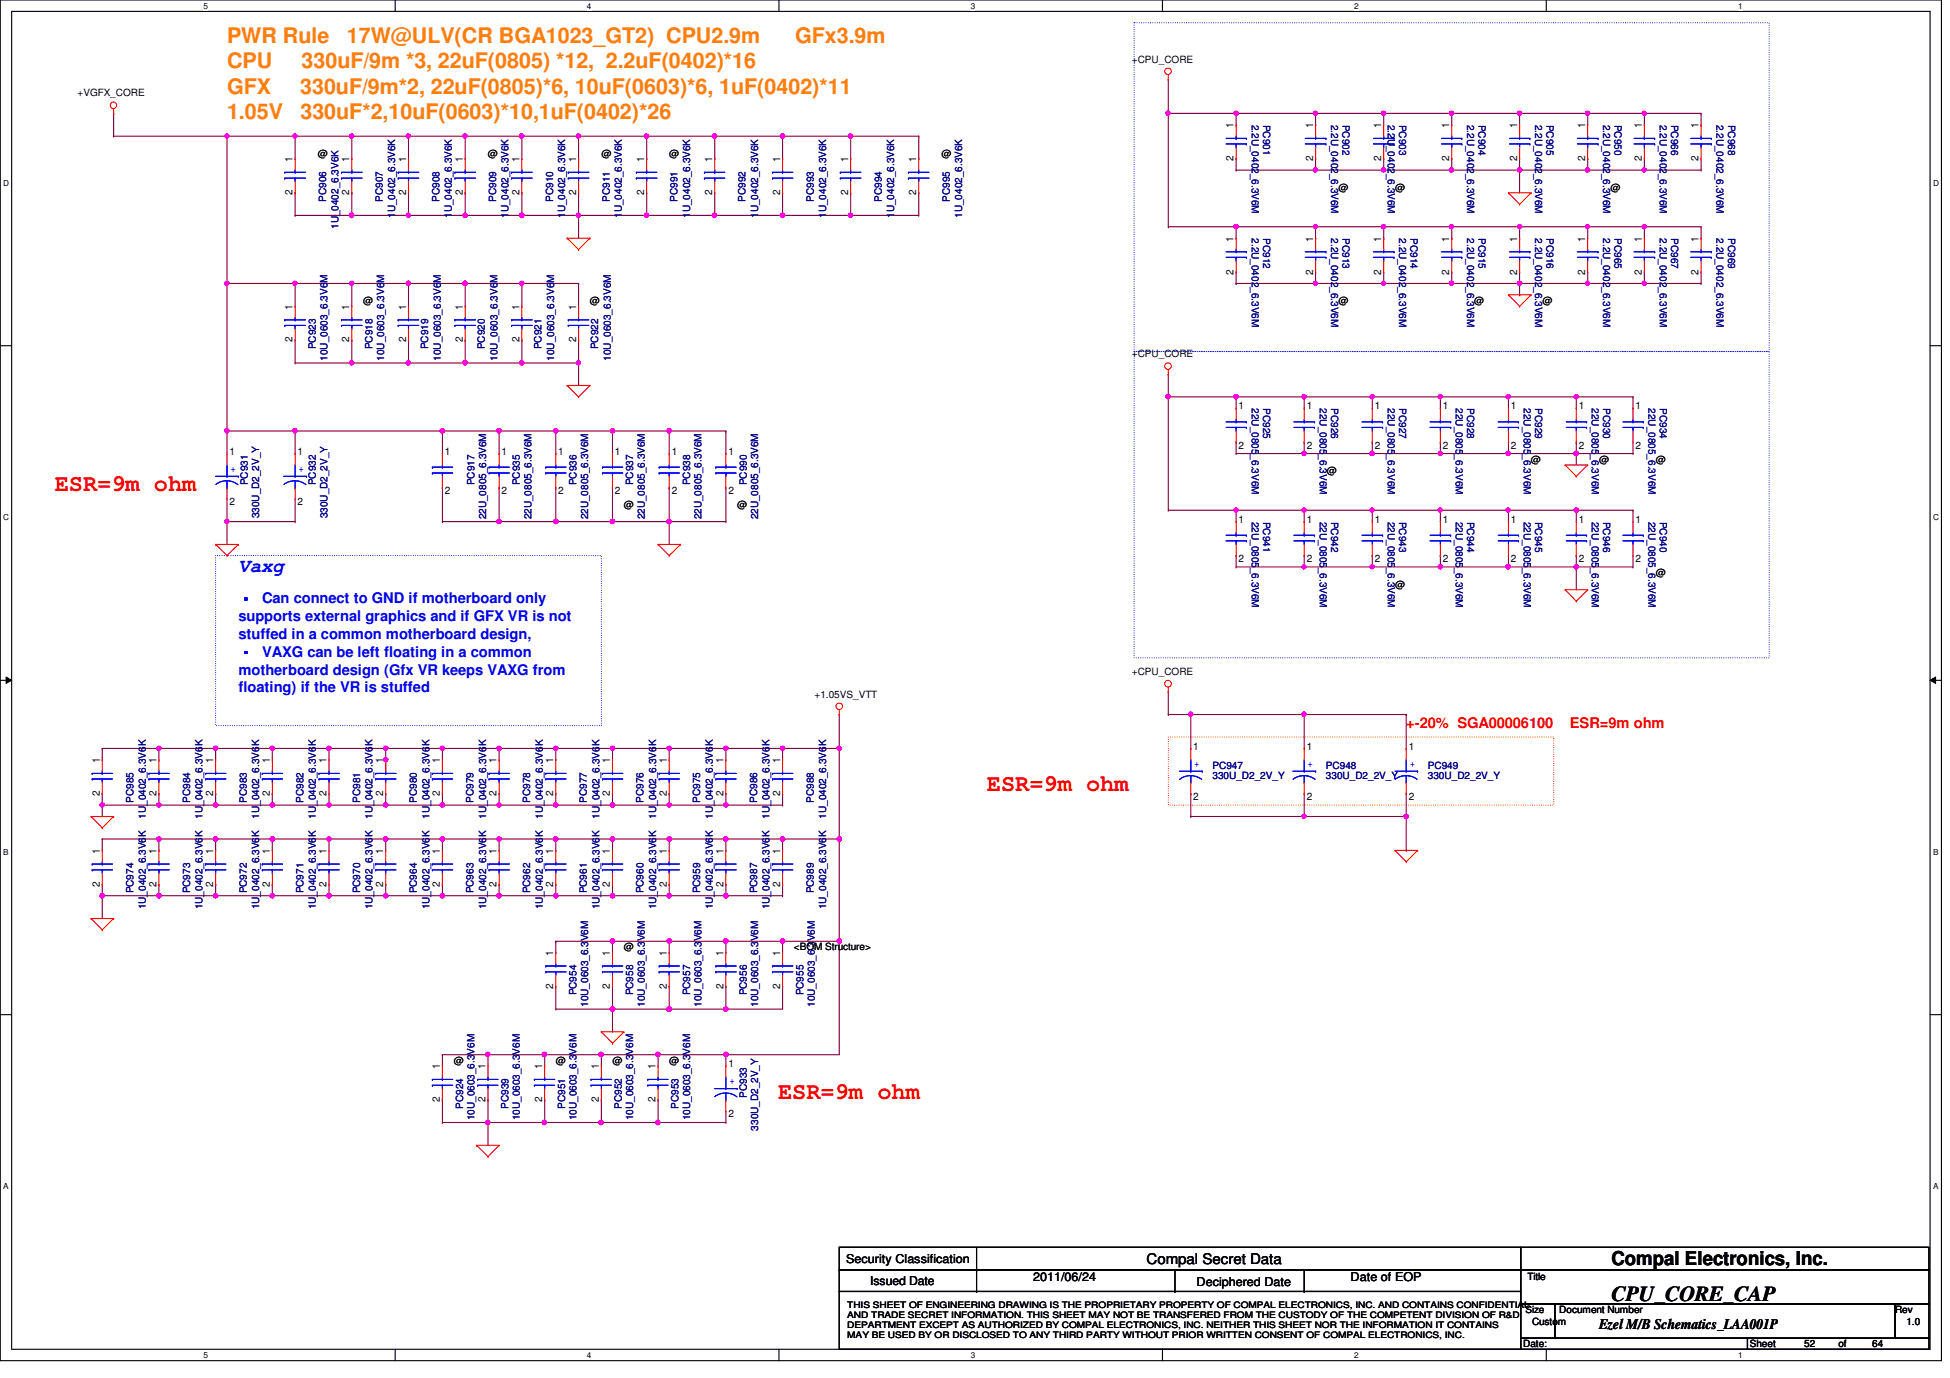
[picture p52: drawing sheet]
<svg xmlns="http://www.w3.org/2000/svg" width="297mm" height="210mm" viewBox="0 0 297 210" stroke-linecap="round" stroke-linejoin="round" font-family="sans-serif">
<defs><g id="words">
<g font-size="3.6" fill="#f00">
<text x="8.3" y="74.8">ESR=9m ohm</text>
<text x="150.3" y="120.5">ESR=9m ohm</text>
<text x="118.5" y="167.4">ESR=9m ohm</text>
</g>
<g font-size="3.3" fill="#ff8000">
<text x="34.6" y="6.5">PWR Rule</text>
<text x="34.6" y="10.4">CPU</text>
<text x="45.9" y="10.4">330uF/9m *3, 22uF(0805) *12, 2.2uF(0402)*16</text>
<text x="52.8" y="6.5">17W@ULV(CR BGA1023_GT2) CPU2.9m</text>
<text x="121.1" y="6.5">GFx3.9m</text>
<text x="34.6" y="14.3">GFX</text>
<text x="45.7" y="14.3">330uF/9m*2, 22uF(0805)*6, 10uF(0603)*6, 1uF(0402)*11</text>
<text x="34.6" y="18.2">1.05V</text>
<text x="45.8" y="18.2">330uF*2,10uF(0603)*10,1uF(0402)*26</text>
</g>
<text font-size="3.3" x="245.5" y="198.1">CPU_CORE_CAP</text>
<text font-size="2.9" fill="#00f" x="36.3" y="87.1">Vaxg</text>
<text font-size="2.9" x="245.5" y="192.7">Compal Electronics, Inc.</text>
<g font-size="2.2" fill="#00f">
<text x="36.3" y="94.6">supports external graphics and if GFX VR is not</text>
<text x="36.4" y="91.9">‧ Can connect to GND if motherboard only</text>
<text x="36.3" y="97.3">stuffed in a common motherboard design,</text>
<text x="36.4" y="100">‧ VAXG can be left floating in a common</text>
<text x="36.3" y="102.7">motherboard design (Gfx VR keeps VAXG from</text>
<text x="36.3" y="105.5">floating) if the VR is stuffed</text>
</g>
<g font-size="2.2" fill="#f00">
<text x="214.2" y="110.9">+-20% SGA00006100</text>
<text x="239.1" y="110.9">ESR=9m ohm</text>
</g>
<g font-size="2.2">
<text x="174.7" y="192.5">Compal Secret Data</text>
<text x="243.6" y="202.4">Ezel M/B Schematics_LAA001P</text>
</g>
<g font-size="1.9">
<text x="128.9" y="192.4">Security Classification</text>
<text x="132.5" y="195.7">Issued Date</text>
<text x="157.4" y="195.2">2011/06/24</text>
<text x="182.3" y="195.8">Deciphered Date</text>
<text x="205.7" y="195.2">Date of EOP</text>
</g>
<g font-size="1.6">
<text x="187.9" y="19.5" transform="rotate(-90 187.9 19.5)">1</text>
<text x="200" y="19.5" transform="rotate(-90 200 19.5)">1</text>
<text x="210.4" y="19.5" transform="rotate(-90 210.4 19.5)">1</text>
<text x="220.8" y="19.5" transform="rotate(-90 220.8 19.5)">1</text>
<text x="231.1" y="19.5" transform="rotate(-90 231.1 19.5)">1</text>
<text x="241.5" y="19.5" transform="rotate(-90 241.5 19.5)">1</text>
<text x="250.1" y="19.5" transform="rotate(-90 250.1 19.5)">1</text>
<text x="258.7" y="19.5" transform="rotate(-90 258.7 19.5)">1</text>
<text x="44.6" y="29.7" transform="rotate(-90 44.6 29.7)">2</text>
<text x="44.6" y="24.7" transform="rotate(-90 44.6 24.7)">1</text>
<text x="53.2" y="29.7" transform="rotate(-90 53.2 29.7)">2</text>
<text x="53.2" y="24.7" transform="rotate(-90 53.2 24.7)">1</text>
<text x="61.8" y="29.7" transform="rotate(-90 61.8 29.7)">2</text>
<text x="61.8" y="24.7" transform="rotate(-90 61.8 24.7)">1</text>
<text x="70.5" y="29.7" transform="rotate(-90 70.5 29.7)">2</text>
<text x="70.5" y="24.7" transform="rotate(-90 70.5 24.7)">1</text>
<text x="79.1" y="29.7" transform="rotate(-90 79.1 29.7)">2</text>
<text x="79.1" y="24.7" transform="rotate(-90 79.1 24.7)">1</text>
<text x="87.8" y="29.7" transform="rotate(-90 87.8 29.7)">2</text>
<text x="87.8" y="24.7" transform="rotate(-90 87.8 24.7)">1</text>
<text x="98.1" y="29.7" transform="rotate(-90 98.1 29.7)">2</text>
<text x="98.1" y="24.7" transform="rotate(-90 98.1 24.7)">1</text>
<text x="108.5" y="29.7" transform="rotate(-90 108.5 29.7)">2</text>
<text x="108.5" y="24.7" transform="rotate(-90 108.5 24.7)">1</text>
<text x="118.8" y="29.7" transform="rotate(-90 118.8 29.7)">2</text>
<text x="118.8" y="24.7" transform="rotate(-90 118.8 24.7)">1</text>
<text x="129.2" y="29.7" transform="rotate(-90 129.2 29.7)">2</text>
<text x="129.2" y="24.7" transform="rotate(-90 129.2 24.7)">1</text>
<text x="139.6" y="29.7" transform="rotate(-90 139.6 29.7)">2</text>
<text x="139.6" y="24.7" transform="rotate(-90 139.6 24.7)">1</text>
<text x="187.9" y="24.6" transform="rotate(-90 187.9 24.6)">2</text>
<text x="200" y="24.6" transform="rotate(-90 200 24.6)">2</text>
<text x="210.4" y="24.6" transform="rotate(-90 210.4 24.6)">2</text>
<text x="220.8" y="24.6" transform="rotate(-90 220.8 24.6)">2</text>
<text x="231.1" y="24.6" transform="rotate(-90 231.1 24.6)">2</text>
<text x="241.5" y="24.6" transform="rotate(-90 241.5 24.6)">2</text>
<text x="250.1" y="24.6" transform="rotate(-90 250.1 24.6)">2</text>
<text x="258.7" y="24.6" transform="rotate(-90 258.7 24.6)">2</text>
<text x="187.9" y="41.8" transform="rotate(-90 187.9 41.8)">2</text>
<text x="187.9" y="36.8" transform="rotate(-90 187.9 36.8)">1</text>
<text x="200" y="41.8" transform="rotate(-90 200 41.8)">2</text>
<text x="200" y="36.8" transform="rotate(-90 200 36.8)">1</text>
<text x="210.4" y="41.8" transform="rotate(-90 210.4 41.8)">2</text>
<text x="210.4" y="36.8" transform="rotate(-90 210.4 36.8)">1</text>
<text x="220.8" y="41.8" transform="rotate(-90 220.8 41.8)">2</text>
<text x="220.8" y="36.8" transform="rotate(-90 220.8 36.8)">1</text>
<text x="231.1" y="41.8" transform="rotate(-90 231.1 41.8)">2</text>
<text x="231.1" y="36.8" transform="rotate(-90 231.1 36.8)">1</text>
<text x="241.5" y="41.8" transform="rotate(-90 241.5 41.8)">2</text>
<text x="241.5" y="36.8" transform="rotate(-90 241.5 36.8)">1</text>
<text x="250.1" y="41.8" transform="rotate(-90 250.1 41.8)">2</text>
<text x="250.1" y="36.8" transform="rotate(-90 250.1 36.8)">1</text>
<text x="258.7" y="41.8" transform="rotate(-90 258.7 41.8)">2</text>
<text x="258.7" y="36.8" transform="rotate(-90 258.7 36.8)">1</text>
<text x="44.6" y="47.2" transform="rotate(-90 44.6 47.2)">1</text>
<text x="53.2" y="47.2" transform="rotate(-90 53.2 47.2)">1</text>
<text x="61.8" y="47.2" transform="rotate(-90 61.8 47.2)">1</text>
<text x="70.5" y="47.2" transform="rotate(-90 70.5 47.2)">1</text>
<text x="79.1" y="47.2" transform="rotate(-90 79.1 47.2)">1</text>
<text x="87.8" y="47.2" transform="rotate(-90 87.8 47.2)">1</text>
<text x="44.6" y="52.2" transform="rotate(-90 44.6 52.2)">2</text>
<text x="53.2" y="52.2" transform="rotate(-90 53.2 52.2)">2</text>
<text x="61.8" y="52.2" transform="rotate(-90 61.8 52.2)">2</text>
<text x="70.5" y="52.2" transform="rotate(-90 70.5 52.2)">2</text>
<text x="79.1" y="52.2" transform="rotate(-90 79.1 52.2)">2</text>
<text x="87.8" y="52.2" transform="rotate(-90 87.8 52.2)">2</text>
<text x="188.7" y="62.4">1</text>
<text x="199" y="62.4">1</text>
<text x="209.4" y="62.4">1</text>
<text x="219.8" y="62.4">1</text>
<text x="230.2" y="62.4">1</text>
<text x="240.5" y="62.4">1</text>
<text x="249.1" y="62.4">1</text>
<text x="35" y="69.3">1</text>
<text x="45.3" y="69.3">1</text>
<text x="67.8" y="69.3">1</text>
<text x="76.4" y="69.3">1</text>
<text x="85" y="69.3">1</text>
<text x="93.7" y="69.3">1</text>
<text x="102.3" y="69.3">1</text>
<text x="111" y="69.3">1</text>
<text x="188.7" y="68.3">2</text>
<text x="199" y="68.3">2</text>
<text x="209.4" y="68.3">2</text>
<text x="219.8" y="68.3">2</text>
<text x="230.2" y="68.3">2</text>
<text x="240.5" y="68.3">2</text>
<text x="249.1" y="68.3">2</text>
<text x="35" y="77">2</text>
<text x="45.3" y="77">2</text>
<text x="67.8" y="75.2">2</text>
<text x="76.4" y="75.2">2</text>
<text x="85" y="75.2">2</text>
<text x="93.7" y="75.2">2</text>
<text x="102.3" y="75.2">2</text>
<text x="111" y="75.2">2</text>
<text x="188.7" y="79.6">1</text>
<text x="199" y="79.6">1</text>
<text x="209.4" y="79.6">1</text>
<text x="219.8" y="79.6">1</text>
<text x="230.2" y="79.6">1</text>
<text x="240.5" y="79.6">1</text>
<text x="249.1" y="79.6">1</text>
<text x="188.7" y="85.6">2</text>
<text x="199" y="85.6">2</text>
<text x="209.4" y="85.6">2</text>
<text x="219.8" y="85.6">2</text>
<text x="230.2" y="85.6">2</text>
<text x="240.5" y="85.6">2</text>
<text x="249.1" y="85.6">2</text>
<text x="15.2" y="116.2" transform="rotate(-90 15.2 116.2)">1</text>
<text x="23.8" y="116.2" transform="rotate(-90 23.8 116.2)">1</text>
<text x="32.5" y="116.2" transform="rotate(-90 32.5 116.2)">1</text>
<text x="41.1" y="116.2" transform="rotate(-90 41.1 116.2)">1</text>
<text x="49.7" y="116.2" transform="rotate(-90 49.7 116.2)">1</text>
<text x="58.4" y="116.2" transform="rotate(-90 58.4 116.2)">1</text>
<text x="67" y="116.2" transform="rotate(-90 67 116.2)">1</text>
<text x="75.6" y="116.2" transform="rotate(-90 75.6 116.2)">1</text>
<text x="84.3" y="116.2" transform="rotate(-90 84.3 116.2)">1</text>
<text x="92.9" y="116.2" transform="rotate(-90 92.9 116.2)">1</text>
<text x="101.6" y="116.2" transform="rotate(-90 101.6 116.2)">1</text>
<text x="110.2" y="116.2" transform="rotate(-90 110.2 116.2)">1</text>
<text x="118.8" y="116.2" transform="rotate(-90 118.8 116.2)">1</text>
<text x="181.8" y="114.2">1</text>
<text x="199" y="114.2">1</text>
<text x="214.6" y="114.2">1</text>
<text x="15.2" y="121.2" transform="rotate(-90 15.2 121.2)">2</text>
<text x="23.8" y="121.2" transform="rotate(-90 23.8 121.2)">2</text>
<text x="32.5" y="121.2" transform="rotate(-90 32.5 121.2)">2</text>
<text x="41.1" y="121.2" transform="rotate(-90 41.1 121.2)">2</text>
<text x="49.7" y="121.2" transform="rotate(-90 49.7 121.2)">2</text>
<text x="58.4" y="121.2" transform="rotate(-90 58.4 121.2)">2</text>
<text x="67" y="121.2" transform="rotate(-90 67 121.2)">2</text>
<text x="75.6" y="121.2" transform="rotate(-90 75.6 121.2)">2</text>
<text x="84.3" y="121.2" transform="rotate(-90 84.3 121.2)">2</text>
<text x="92.9" y="121.2" transform="rotate(-90 92.9 121.2)">2</text>
<text x="101.6" y="121.2" transform="rotate(-90 101.6 121.2)">2</text>
<text x="110.2" y="121.2" transform="rotate(-90 110.2 121.2)">2</text>
<text x="118.8" y="121.2" transform="rotate(-90 118.8 121.2)">2</text>
<text x="181.8" y="121.8">2</text>
<text x="199" y="121.8">2</text>
<text x="214.6" y="121.8">2</text>
<text x="15.2" y="130" transform="rotate(-90 15.2 130)">1</text>
<text x="23.8" y="130" transform="rotate(-90 23.8 130)">1</text>
<text x="32.5" y="130" transform="rotate(-90 32.5 130)">1</text>
<text x="41.1" y="130" transform="rotate(-90 41.1 130)">1</text>
<text x="49.7" y="130" transform="rotate(-90 49.7 130)">1</text>
<text x="58.4" y="130" transform="rotate(-90 58.4 130)">1</text>
<text x="67" y="130" transform="rotate(-90 67 130)">1</text>
<text x="75.6" y="130" transform="rotate(-90 75.6 130)">1</text>
<text x="84.3" y="130" transform="rotate(-90 84.3 130)">1</text>
<text x="92.9" y="130" transform="rotate(-90 92.9 130)">1</text>
<text x="101.6" y="130" transform="rotate(-90 101.6 130)">1</text>
<text x="110.2" y="130" transform="rotate(-90 110.2 130)">1</text>
<text x="118.8" y="130" transform="rotate(-90 118.8 130)">1</text>
<text x="15.2" y="135.1" transform="rotate(-90 15.2 135.1)">2</text>
<text x="23.8" y="135.1" transform="rotate(-90 23.8 135.1)">2</text>
<text x="32.5" y="135.1" transform="rotate(-90 32.5 135.1)">2</text>
<text x="41.1" y="135.1" transform="rotate(-90 41.1 135.1)">2</text>
<text x="49.7" y="135.1" transform="rotate(-90 49.7 135.1)">2</text>
<text x="58.4" y="135.1" transform="rotate(-90 58.4 135.1)">2</text>
<text x="67" y="135.1" transform="rotate(-90 67 135.1)">2</text>
<text x="75.6" y="135.1" transform="rotate(-90 75.6 135.1)">2</text>
<text x="84.3" y="135.1" transform="rotate(-90 84.3 135.1)">2</text>
<text x="92.9" y="135.1" transform="rotate(-90 92.9 135.1)">2</text>
<text x="101.6" y="135.1" transform="rotate(-90 101.6 135.1)">2</text>
<text x="110.2" y="135.1" transform="rotate(-90 110.2 135.1)">2</text>
<text x="118.8" y="135.1" transform="rotate(-90 118.8 135.1)">2</text>
<text x="84.3" y="145.6" transform="rotate(-90 84.3 145.6)">1</text>
<text x="92.9" y="145.6" transform="rotate(-90 92.9 145.6)">1</text>
<text x="101.6" y="145.6" transform="rotate(-90 101.6 145.6)">1</text>
<text x="110.2" y="145.6" transform="rotate(-90 110.2 145.6)">1</text>
<text x="118.8" y="145.6" transform="rotate(-90 118.8 145.6)">1</text>
<text x="84.3" y="150.6" transform="rotate(-90 84.3 150.6)">2</text>
<text x="92.9" y="150.6" transform="rotate(-90 92.9 150.6)">2</text>
<text x="101.6" y="150.6" transform="rotate(-90 101.6 150.6)">2</text>
<text x="110.2" y="150.6" transform="rotate(-90 110.2 150.6)">2</text>
<text x="118.8" y="150.6" transform="rotate(-90 118.8 150.6)">2</text>
<text x="67" y="167.9" transform="rotate(-90 67 167.9)">2</text>
<text x="67" y="162.9" transform="rotate(-90 67 162.9)">1</text>
<text x="74" y="167.9" transform="rotate(-90 74 167.9)">2</text>
<text x="74" y="162.9" transform="rotate(-90 74 162.9)">1</text>
<text x="82.6" y="167.9" transform="rotate(-90 82.6 167.9)">2</text>
<text x="82.6" y="162.9" transform="rotate(-90 82.6 162.9)">1</text>
<text x="91.2" y="167.9" transform="rotate(-90 91.2 167.9)">2</text>
<text x="91.2" y="162.9" transform="rotate(-90 91.2 162.9)">1</text>
<text x="99.9" y="167.9" transform="rotate(-90 99.9 167.9)">2</text>
<text x="99.9" y="162.9" transform="rotate(-90 99.9 162.9)">1</text>
<text x="111" y="162.5">1</text>
<text x="111" y="170.2">2</text>
</g>
<g font-size="1.5">
<text x="172.4" y="9.5">+CPU_CORE</text>
<text x="11.8" y="14.7">+VGFX_CORE</text>
<text x="48.4" y="23.9">@</text>
<text x="74.3" y="23.9">@</text>
<text x="91.6" y="23.9">@</text>
<text x="101.9" y="23.9">@</text>
<text x="143.4" y="23.9">@</text>
<text x="203.9" y="29">@</text>
<text x="212.5" y="29">@</text>
<text x="245.3" y="29">@</text>
<text x="55.3" y="46.3">@</text>
<text x="89.9" y="46.3">@</text>
<text x="203.9" y="46.3">@</text>
<text x="224.6" y="46.3">@</text>
<text x="234.9" y="46.3">@</text>
<text x="172.4" y="54.4">+CPU_CORE</text>
<text x="233.2" y="70.5">@</text>
<text x="243.6" y="70.5">@</text>
<text x="252.2" y="70.5">@</text>
<text x="95" y="77.4">@</text>
<text x="112.3" y="77.4">@</text>
<text x="202.1" y="72.2">@</text>
<text x="212.5" y="89.5">@</text>
<text x="252.2" y="87.8">@</text>
<text x="124.1" y="106.3">+1.05VS_VTT</text>
<text x="172.4" y="102.8">+CPU_CORE</text>
<text x="95" y="144.8">@</text>
<text x="120.9" y="144.8">&lt;BOM Structure&gt;</text>
<text x="69.1" y="162.1">@</text>
<text x="84.7" y="162.1">@</text>
<text x="93.3" y="162.1">@</text>
<text x="101.9" y="162.1">@</text>
<text x="232.7" y="195">Title</text>
<text x="232.4" y="200">Size</text>
<text x="233.4" y="201.8">Custom</text>
<text x="237.5" y="200">Document Number</text>
<text x="288.7" y="200">Rev</text>
<text x="290.4" y="201.8">1.0</text>
<text x="232" y="205.2">Date:</text>
<text x="266.6" y="205.2">Sheet</text>
<text x="274.8" y="205.2">52</text>
<text x="280" y="205.2">of</text>
<text x="285.2" y="205.2">64</text>
</g>
<g font-size="1.5" fill="#000080">
<text x="190.7" y="19" transform="rotate(90 190.7 19)">2.2U_0402_6.3V6M</text>
<text x="192.4" y="19" transform="rotate(90 192.4 19)">PC901</text>
<text x="202.8" y="19" transform="rotate(90 202.8 19)">2.2U_0402_6.3V6M</text>
<text x="204.5" y="19" transform="rotate(90 204.5 19)">PC902</text>
<text x="211.4" y="19" transform="rotate(90 211.4 19)">2.2U_0402_6.3V6M</text>
<text x="213.1" y="19" transform="rotate(90 213.1 19)">PC903</text>
<text x="223.5" y="19" transform="rotate(90 223.5 19)">2.2U_0402_6.3V6M</text>
<text x="225.2" y="19" transform="rotate(90 225.2 19)">PC904</text>
<text x="233.8" y="19" transform="rotate(90 233.8 19)">2.2U_0402_6.3V6M</text>
<text x="235.6" y="19" transform="rotate(90 235.6 19)">PC905</text>
<text x="244.2" y="19" transform="rotate(90 244.2 19)">2.2U_0402_6.3V6M</text>
<text x="246" y="19" transform="rotate(90 246 19)">PC950</text>
<text x="252.9" y="19" transform="rotate(90 252.9 19)">2.2U_0402_6.3V6M</text>
<text x="254.6" y="19" transform="rotate(90 254.6 19)">PC966</text>
<text x="261.5" y="19" transform="rotate(90 261.5 19)">2.2U_0402_6.3V6M</text>
<text x="263.2" y="19" transform="rotate(90 263.2 19)">PC968</text>
<text x="49.7" y="30.7" transform="rotate(-90 49.7 30.7)">PC906</text>
<text x="51.6" y="34.9" transform="rotate(-90 51.6 34.9)">1U_0402_6.3V6K</text>
<text x="58.3" y="30.7" transform="rotate(-90 58.3 30.7)">PC907</text>
<text x="60.2" y="33.2" transform="rotate(-90 60.2 33.2)">1U_0402_6.3V6K</text>
<text x="67" y="30.7" transform="rotate(-90 67 30.7)">PC908</text>
<text x="68.8" y="33.2" transform="rotate(-90 68.8 33.2)">1U_0402_6.3V6K</text>
<text x="75.6" y="30.7" transform="rotate(-90 75.6 30.7)">PC909</text>
<text x="77.5" y="33.2" transform="rotate(-90 77.5 33.2)">1U_0402_6.3V6K</text>
<text x="84.2" y="30.7" transform="rotate(-90 84.2 30.7)">PC910</text>
<text x="86.1" y="33.2" transform="rotate(-90 86.1 33.2)">1U_0402_6.3V6K</text>
<text x="92.9" y="30.7" transform="rotate(-90 92.9 30.7)">PC911</text>
<text x="94.7" y="33.2" transform="rotate(-90 94.7 33.2)">1U_0402_6.3V6K</text>
<text x="103.2" y="30.7" transform="rotate(-90 103.2 30.7)">PC991</text>
<text x="105.1" y="33.2" transform="rotate(-90 105.1 33.2)">1U_0402_6.3V6K</text>
<text x="113.6" y="30.7" transform="rotate(-90 113.6 30.7)">PC992</text>
<text x="115.5" y="33.2" transform="rotate(-90 115.5 33.2)">1U_0402_6.3V6K</text>
<text x="123.9" y="30.7" transform="rotate(-90 123.9 30.7)">PC993</text>
<text x="125.9" y="33.2" transform="rotate(-90 125.9 33.2)">1U_0402_6.3V6K</text>
<text x="134.3" y="30.7" transform="rotate(-90 134.3 30.7)">PC994</text>
<text x="136.2" y="33.2" transform="rotate(-90 136.2 33.2)">1U_0402_6.3V6K</text>
<text x="144.7" y="30.7" transform="rotate(-90 144.7 30.7)">PC995</text>
<text x="146.6" y="33.2" transform="rotate(-90 146.6 33.2)">1U_0402_6.3V6K</text>
<text x="190.7" y="36.3" transform="rotate(90 190.7 36.3)">2.2U_0402_6.3V6M</text>
<text x="192.4" y="36.3" transform="rotate(90 192.4 36.3)">PC912</text>
<text x="202.8" y="36.3" transform="rotate(90 202.8 36.3)">2.2U_0402_6.3V6M</text>
<text x="204.5" y="36.3" transform="rotate(90 204.5 36.3)">PC913</text>
<text x="213.1" y="36.3" transform="rotate(90 213.1 36.3)">2.2U_0402_6.3V6M</text>
<text x="214.8" y="36.3" transform="rotate(90 214.8 36.3)">PC914</text>
<text x="223.5" y="36.3" transform="rotate(90 223.5 36.3)">2.2U_0402_6.3V6M</text>
<text x="225.2" y="36.3" transform="rotate(90 225.2 36.3)">PC915</text>
<text x="233.8" y="36.3" transform="rotate(90 233.8 36.3)">2.2U_0402_6.3V6M</text>
<text x="235.6" y="36.3" transform="rotate(90 235.6 36.3)">PC916</text>
<text x="244.2" y="36.3" transform="rotate(90 244.2 36.3)">2.2U_0402_6.3V6M</text>
<text x="246" y="36.3" transform="rotate(90 246 36.3)">PC965</text>
<text x="252.9" y="36.3" transform="rotate(90 252.9 36.3)">2.2U_0402_6.3V6M</text>
<text x="254.6" y="36.3" transform="rotate(90 254.6 36.3)">PC967</text>
<text x="261.5" y="36.3" transform="rotate(90 261.5 36.3)">2.2U_0402_6.3V6M</text>
<text x="263.2" y="36.3" transform="rotate(90 263.2 36.3)">PC969</text>
<text x="48.1" y="53.2" transform="rotate(-90 48.1 53.2)">PC923</text>
<text x="56.8" y="53.2" transform="rotate(-90 56.8 53.2)">PC918</text>
<text x="65.2" y="53.2" transform="rotate(-90 65.2 53.2)">PC919</text>
<text x="73.9" y="53.2" transform="rotate(-90 73.9 53.2)">PC920</text>
<text x="82.5" y="53.2" transform="rotate(-90 82.5 53.2)">PC921</text>
<text x="91.1" y="53.2" transform="rotate(-90 91.1 53.2)">PC922</text>
<text x="49.9" y="54.9" transform="rotate(-90 49.9 54.9)">10U_0603_6.3V6M</text>
<text x="58.5" y="54.9" transform="rotate(-90 58.5 54.9)">10U_0603_6.3V6M</text>
<text x="67.1" y="54.9" transform="rotate(-90 67.1 54.9)">10U_0603_6.3V6M</text>
<text x="75.8" y="54.9" transform="rotate(-90 75.8 54.9)">10U_0603_6.3V6M</text>
<text x="84.4" y="54.9" transform="rotate(-90 84.4 54.9)">10U_0603_6.3V6M</text>
<text x="93" y="54.9" transform="rotate(-90 93 54.9)">10U_0603_6.3V6M</text>
<text x="190.7" y="62.2" transform="rotate(90 190.7 62.2)">22U_0805_6.3V6M</text>
<text x="192.4" y="62.2" transform="rotate(90 192.4 62.2)">PC925</text>
<text x="201" y="62.2" transform="rotate(90 201 62.2)">22U_0805_6.3V6M</text>
<text x="202.8" y="62.2" transform="rotate(90 202.8 62.2)">PC926</text>
<text x="211.4" y="62.2" transform="rotate(90 211.4 62.2)">22U_0805_6.3V6M</text>
<text x="213.1" y="62.2" transform="rotate(90 213.1 62.2)">PC927</text>
<text x="221.8" y="62.2" transform="rotate(90 221.8 62.2)">22U_0805_6.3V6M</text>
<text x="223.5" y="62.2" transform="rotate(90 223.5 62.2)">PC928</text>
<text x="232.1" y="62.2" transform="rotate(90 232.1 62.2)">22U_0805_6.3V6M</text>
<text x="233.8" y="62.2" transform="rotate(90 233.8 62.2)">PC929</text>
<text x="242.5" y="62.2" transform="rotate(90 242.5 62.2)">22U_0805_6.3V6M</text>
<text x="244.2" y="62.2" transform="rotate(90 244.2 62.2)">PC930</text>
<text x="251.1" y="62.2" transform="rotate(90 251.1 62.2)">22U_0805_6.3V6M</text>
<text x="252.9" y="62.2" transform="rotate(90 252.9 62.2)">PC934</text>
<text x="37.8" y="73.9" transform="rotate(-90 37.8 73.9)">PC931</text>
<text x="48.1" y="73.9" transform="rotate(-90 48.1 73.9)">PC932</text>
<text x="72.3" y="73.9" transform="rotate(-90 72.3 73.9)">PC917</text>
<text x="79.2" y="73.9" transform="rotate(-90 79.2 73.9)">PC935</text>
<text x="87.8" y="73.9" transform="rotate(-90 87.8 73.9)">PC936</text>
<text x="96.5" y="73.9" transform="rotate(-90 96.5 73.9)">PC937</text>
<text x="105.1" y="73.9" transform="rotate(-90 105.1 73.9)">PC938</text>
<text x="113.7" y="73.9" transform="rotate(-90 113.7 73.9)">PC990</text>
<text x="39.5" y="79" transform="rotate(-90 39.5 79)">330U_D2_2V_Y</text>
<text x="49.9" y="79" transform="rotate(-90 49.9 79)">330U_D2_2V_Y</text>
<text x="74" y="79.1" transform="rotate(-90 74 79.1)">22U_0805_6.3V6M</text>
<text x="80.9" y="79.1" transform="rotate(-90 80.9 79.1)">22U_0805_6.3V6M</text>
<text x="89.6" y="79.1" transform="rotate(-90 89.6 79.1)">22U_0805_6.3V6M</text>
<text x="98.2" y="79.1" transform="rotate(-90 98.2 79.1)">22U_0805_6.3V6M</text>
<text x="106.8" y="79.1" transform="rotate(-90 106.8 79.1)">22U_0805_6.3V6M</text>
<text x="115.5" y="79.1" transform="rotate(-90 115.5 79.1)">22U_0805_6.3V6M</text>
<text x="190.7" y="79.5" transform="rotate(90 190.7 79.5)">22U_0805_6.3V6M</text>
<text x="192.4" y="79.5" transform="rotate(90 192.4 79.5)">PC941</text>
<text x="201" y="79.5" transform="rotate(90 201 79.5)">22U_0805_6.3V6M</text>
<text x="202.8" y="79.5" transform="rotate(90 202.8 79.5)">PC942</text>
<text x="211.4" y="79.5" transform="rotate(90 211.4 79.5)">22U_0805_6.3V6M</text>
<text x="213.1" y="79.5" transform="rotate(90 213.1 79.5)">PC943</text>
<text x="221.8" y="79.5" transform="rotate(90 221.8 79.5)">22U_0805_6.3V6M</text>
<text x="223.5" y="79.5" transform="rotate(90 223.5 79.5)">PC944</text>
<text x="232.1" y="79.5" transform="rotate(90 232.1 79.5)">22U_0805_6.3V6M</text>
<text x="233.8" y="79.5" transform="rotate(90 233.8 79.5)">PC945</text>
<text x="242.5" y="79.5" transform="rotate(90 242.5 79.5)">22U_0805_6.3V6M</text>
<text x="244.2" y="79.5" transform="rotate(90 244.2 79.5)">PC946</text>
<text x="251.1" y="79.5" transform="rotate(90 251.1 79.5)">22U_0805_6.3V6M</text>
<text x="252.9" y="79.5" transform="rotate(90 252.9 79.5)">PC940</text>
<text x="184.7" y="117.1">PC947</text>
<text x="184.7" y="118.7">330U_D2_2V_Y</text>
<text x="202" y="117.1">PC948</text>
<text x="202" y="118.7">330U_D2_2V_Y</text>
<text x="217.5" y="117.1">PC949</text>
<text x="217.5" y="118.7">330U_D2_2V_Y</text>
<text x="20.3" y="122.3" transform="rotate(-90 20.3 122.3)">PC985</text>
<text x="22.2" y="124.7" transform="rotate(-90 22.2 124.7)">1U_0402_6.3V6K</text>
<text x="29" y="122.3" transform="rotate(-90 29 122.3)">PC984</text>
<text x="30.9" y="124.7" transform="rotate(-90 30.9 124.7)">1U_0402_6.3V6K</text>
<text x="37.6" y="122.3" transform="rotate(-90 37.6 122.3)">PC983</text>
<text x="39.5" y="124.7" transform="rotate(-90 39.5 124.7)">1U_0402_6.3V6K</text>
<text x="46.2" y="122.3" transform="rotate(-90 46.2 122.3)">PC982</text>
<text x="48.1" y="124.7" transform="rotate(-90 48.1 124.7)">1U_0402_6.3V6K</text>
<text x="54.9" y="122.3" transform="rotate(-90 54.9 122.3)">PC981</text>
<text x="56.8" y="124.7" transform="rotate(-90 56.8 124.7)">1U_0402_6.3V6K</text>
<text x="63.5" y="122.3" transform="rotate(-90 63.5 122.3)">PC980</text>
<text x="65.4" y="124.7" transform="rotate(-90 65.4 124.7)">1U_0402_6.3V6K</text>
<text x="72.1" y="122.3" transform="rotate(-90 72.1 122.3)">PC979</text>
<text x="74" y="124.7" transform="rotate(-90 74 124.7)">1U_0402_6.3V6K</text>
<text x="80.8" y="122.3" transform="rotate(-90 80.8 122.3)">PC978</text>
<text x="82.7" y="124.7" transform="rotate(-90 82.7 124.7)">1U_0402_6.3V6K</text>
<text x="89.4" y="122.3" transform="rotate(-90 89.4 122.3)">PC977</text>
<text x="91.3" y="124.7" transform="rotate(-90 91.3 124.7)">1U_0402_6.3V6K</text>
<text x="98" y="122.3" transform="rotate(-90 98 122.3)">PC976</text>
<text x="99.9" y="124.7" transform="rotate(-90 99.9 124.7)">1U_0402_6.3V6K</text>
<text x="106.7" y="122.3" transform="rotate(-90 106.7 122.3)">PC975</text>
<text x="108.6" y="124.7" transform="rotate(-90 108.6 124.7)">1U_0402_6.3V6K</text>
<text x="115.3" y="122.3" transform="rotate(-90 115.3 122.3)">PC986</text>
<text x="117.2" y="124.7" transform="rotate(-90 117.2 124.7)">1U_0402_6.3V6K</text>
<text x="123.9" y="122.3" transform="rotate(-90 123.9 122.3)">PC988</text>
<text x="125.9" y="124.7" transform="rotate(-90 125.9 124.7)">1U_0402_6.3V6K</text>
<text x="20.3" y="136.1" transform="rotate(-90 20.3 136.1)">PC974</text>
<text x="29" y="136.1" transform="rotate(-90 29 136.1)">PC973</text>
<text x="37.6" y="136.1" transform="rotate(-90 37.6 136.1)">PC972</text>
<text x="46.2" y="136.1" transform="rotate(-90 46.2 136.1)">PC971</text>
<text x="54.9" y="136.1" transform="rotate(-90 54.9 136.1)">PC970</text>
<text x="63.5" y="136.1" transform="rotate(-90 63.5 136.1)">PC964</text>
<text x="72.1" y="136.1" transform="rotate(-90 72.1 136.1)">PC963</text>
<text x="80.8" y="136.1" transform="rotate(-90 80.8 136.1)">PC962</text>
<text x="89.4" y="136.1" transform="rotate(-90 89.4 136.1)">PC961</text>
<text x="98" y="136.1" transform="rotate(-90 98 136.1)">PC960</text>
<text x="106.7" y="136.1" transform="rotate(-90 106.7 136.1)">PC959</text>
<text x="115.3" y="136.1" transform="rotate(-90 115.3 136.1)">PC987</text>
<text x="123.9" y="136.1" transform="rotate(-90 123.9 136.1)">PC989</text>
<text x="22.2" y="138.5" transform="rotate(-90 22.2 138.5)">1U_0402_6.3V6K</text>
<text x="30.9" y="138.5" transform="rotate(-90 30.9 138.5)">1U_0402_6.3V6K</text>
<text x="39.5" y="138.5" transform="rotate(-90 39.5 138.5)">1U_0402_6.3V6K</text>
<text x="48.1" y="138.5" transform="rotate(-90 48.1 138.5)">1U_0402_6.3V6K</text>
<text x="56.8" y="138.5" transform="rotate(-90 56.8 138.5)">1U_0402_6.3V6K</text>
<text x="65.4" y="138.5" transform="rotate(-90 65.4 138.5)">1U_0402_6.3V6K</text>
<text x="74" y="138.5" transform="rotate(-90 74 138.5)">1U_0402_6.3V6K</text>
<text x="82.7" y="138.5" transform="rotate(-90 82.7 138.5)">1U_0402_6.3V6K</text>
<text x="91.3" y="138.5" transform="rotate(-90 91.3 138.5)">1U_0402_6.3V6K</text>
<text x="99.9" y="138.5" transform="rotate(-90 99.9 138.5)">1U_0402_6.3V6K</text>
<text x="108.6" y="138.5" transform="rotate(-90 108.6 138.5)">1U_0402_6.3V6K</text>
<text x="117.2" y="138.5" transform="rotate(-90 117.2 138.5)">1U_0402_6.3V6K</text>
<text x="125.9" y="138.5" transform="rotate(-90 125.9 138.5)">1U_0402_6.3V6K</text>
<text x="87.8" y="151.6" transform="rotate(-90 87.8 151.6)">PC954</text>
<text x="89.6" y="153.4" transform="rotate(-90 89.6 153.4)">10U_0603_6.3V6M</text>
<text x="96.5" y="151.6" transform="rotate(-90 96.5 151.6)">PC958</text>
<text x="98.2" y="153.4" transform="rotate(-90 98.2 153.4)">10U_0603_6.3V6M</text>
<text x="105.1" y="151.6" transform="rotate(-90 105.1 151.6)">PC957</text>
<text x="106.8" y="153.4" transform="rotate(-90 106.8 153.4)">10U_0603_6.3V6M</text>
<text x="113.7" y="151.6" transform="rotate(-90 113.7 151.6)">PC956</text>
<text x="115.5" y="153.4" transform="rotate(-90 115.5 153.4)">10U_0603_6.3V6M</text>
<text x="122.4" y="151.6" transform="rotate(-90 122.4 151.6)">PC955</text>
<text x="124.1" y="153.4" transform="rotate(-90 124.1 153.4)">10U_0603_6.3V6M</text>
<text x="113.7" y="167.2" transform="rotate(-90 113.7 167.2)">PC933</text>
<text x="70.6" y="168.9" transform="rotate(-90 70.6 168.9)">PC924</text>
<text x="72.3" y="170.6" transform="rotate(-90 72.3 170.6)">10U_0603_6.3V6M</text>
<text x="77.5" y="168.9" transform="rotate(-90 77.5 168.9)">PC939</text>
<text x="79.2" y="170.6" transform="rotate(-90 79.2 170.6)">10U_0603_6.3V6M</text>
<text x="86.1" y="168.9" transform="rotate(-90 86.1 168.9)">PC951</text>
<text x="87.8" y="170.6" transform="rotate(-90 87.8 170.6)">10U_0603_6.3V6M</text>
<text x="94.7" y="168.9" transform="rotate(-90 94.7 168.9)">PC952</text>
<text x="96.5" y="170.6" transform="rotate(-90 96.5 170.6)">10U_0603_6.3V6M</text>
<text x="103.4" y="168.9" transform="rotate(-90 103.4 168.9)">PC953</text>
<text x="105.1" y="170.6" transform="rotate(-90 105.1 170.6)">10U_0603_6.3V6M</text>
<text x="115.5" y="172.2" transform="rotate(-90 115.5 172.2)">330U_D2_2V_Y</text>
</g>
<g font-size="1.5" fill="#00f">
<text x="35.1" y="71.9">+</text>
<text x="45.5" y="71.9">+</text>
<text x="181.9" y="116.8">+</text>
<text x="199.2" y="116.8">+</text>
<text x="214.8" y="116.8">+</text>
<text x="111.1" y="165.1">+</text>
</g>
<g font-size="1.4">
<text x="129.1" y="200.7">AND TRADE SECRET INFORMATION. THIS SHEET MAY NOT BE TRANSFERED FROM THE CUSTODY OF THE COMPETENT DIVISION OF R&amp;D</text>
<text x="129.1" y="199.2">THIS SHEET OF ENGINEERING DRAWING IS THE PROPRIETARY PROPERTY OF COMPAL ELECTRONICS, INC. AND CONTAINS CONFIDENTIAL</text>
<text x="129.1" y="202.3">DEPARTMENT EXCEPT AS AUTHORIZED BY COMPAL ELECTRONICS, INC. NEITHER THIS SHEET NOR THE INFORMATION IT CONTAINS</text>
<text x="129.1" y="203.9">MAY BE USED BY OR DISCLOSED TO ANY THIRD PARTY WITHOUT PRIOR WRITTEN CONSENT OF COMPAL ELECTRONICS, INC.</text>
</g>
<g font-size="1.3">
<text x="31" y="1.4">5</text>
<text x="89.4" y="1.4">4</text>
<text x="147.9" y="1.4">3</text>
<text x="206.3" y="1.4">2</text>
<text x="264.7" y="1.4">1</text>
<text x=".5" y="28.3">D</text>
<text x="294.5" y="28.3">D</text>
<text x=".5" y="79.2">C</text>
<text x="294.5" y="79.2">C</text>
<text x=".5" y="130.2">B</text>
<text x="294.5" y="130.2">B</text>
<text x=".5" y="181.1">A</text>
<text x="294.5" y="181.1">A</text>
<text x="31" y="206.9">5</text>
<text x="89.4" y="206.9">4</text>
<text x="147.9" y="206.9">3</text>
<text x="206.3" y="206.9">2</text>
<text x="264.7" y="206.9">1</text>
</g>
</g></defs>
<path d="M0 0h295.7v207.3h-295.7zM1.8 1.7h292.2v203.8h-292.2z" fill="none" stroke="#000" stroke-width=".17"/>
<g fill="#fff">
<path d="M31 .2h.7v1.4h-.7z"/>
<path d="M31 205.7h.7v1.4h-.7z"/>
</g>
<path d="M60.2 0v1.7M60.2 205.5v1.8" fill="none" stroke="#000" stroke-width=".17"/>
<g fill="#fff">
<path d="M89.4 .2h.7v1.4h-.7z"/>
<path d="M89.4 205.7h.7v1.4h-.7z"/>
</g>
<path d="M118.7 0v1.7M118.7 205.5v1.8" fill="none" stroke="#000" stroke-width=".17"/>
<g fill="#fff">
<path d="M147.9 .2h.6v1.4h-.6z"/>
<path d="M147.9 205.7h.6v1.4h-.6z"/>
</g>
<path d="M177.1 0v1.7M177.1 205.5v1.8" fill="none" stroke="#000" stroke-width=".17"/>
<g fill="#fff">
<path d="M206.3 .2h.7v1.4h-.7z"/>
<path d="M206.3 205.7h.7v1.4h-.7z"/>
</g>
<path d="M235.5 0v1.7M235.5 205.5v1.8" fill="none" stroke="#000" stroke-width=".17"/>
<g fill="#fff">
<path d="M264.7 .2h.7v1.4h-.7z"/>
<path d="M264.7 205.7h.7v1.4h-.7z"/>
<path d="M.5 27.2h.9v1.4h-.9z"/>
<path d="M294.5 27.2h.9v1.4h-.9z"/>
<path d="M.5 78.1h.9v1.4h-.9z"/>
<path d="M294.5 78.1h.9v1.4h-.9z"/>
</g>
<path d="M0 52.7h1.8M294 52.7h1.7" fill="none" stroke="#000" stroke-width=".17"/>
<g fill="#fff">
<path d="M.5 129.1h.8v1.4h-.8z"/>
<path d="M294.5 129.1h.8v1.4h-.8z"/>
</g>
<path d="M0 103.6h1.8M294 103.6h1.7" fill="none" stroke="#000" stroke-width=".17"/>
<path d="M.9 103.1l.9 .5-.9 .5zM294 103.6l.8-.5v1z" fill="#000"/>
<path d="M.9 103.1l.9 .5-.9 .5zM294 103.6l.8-.5v1z" fill="none" stroke="#000" stroke-width=".15"/>
<g fill="#fff">
<path d="M.5 180h.8v1.4h-.8z"/>
<path d="M294.5 180h.8v1.4h-.8z"/>
</g>
<path d="M0 154.6h1.8M294 154.6h1.7" fill="none" stroke="#000" stroke-width=".17"/>
<path d="M172.8 3.5h96.7v50.1h-96.7zM172.8 53.6h96.7v46.6h-96.7zM32.8 84.6h58.8v25.9h-58.8z" fill="none" stroke="#00f" stroke-width=".17" stroke-dasharray="0 .3"/>
<path d="M178 112.3h58.7v10.3h-58.7z" fill="none" stroke="#f00" stroke-width=".17" stroke-dasharray="0 .3"/>
<path d="M178 60.5h.1M178 60.5v17.2M198.7 69.1h.1M198.7 69.1h10.3" fill="none" stroke="#800040" stroke-width=".17"/>
<circle cx="209" cy="69.1" r=".32" fill="#f0f"/>
<circle cx="209" cy="69.1" r=".32" fill="none" stroke="#f0f" stroke-width=".17"/>
<circle cx="198.6" cy="69.1" r=".32" fill="#f0f"/>
<circle cx="198.6" cy="69.1" r=".32" fill="none" stroke="#f0f" stroke-width=".17"/>
<path d="M209 67.4h.1M209 67.4v1.7M219.4 69.1h.1M219.4 69.1h10.4" fill="none" stroke="#800040" stroke-width=".17"/>
<circle cx="229.7" cy="69.1" r=".33" fill="#f0f"/>
<circle cx="229.7" cy="69.1" r=".33" fill="none" stroke="#f0f" stroke-width=".17"/>
<path d="M209 69.1h.1M209 69.1h10.4" fill="none" stroke="#800040" stroke-width=".17"/>
<circle cx="219.4" cy="69.1" r=".32" fill="#f0f"/>
<circle cx="219.4" cy="69.1" r=".32" fill="none" stroke="#f0f" stroke-width=".17"/>
<circle cx="209" cy="69.1" r=".32" fill="#f0f"/>
<circle cx="209" cy="69.1" r=".32" fill="none" stroke="#f0f" stroke-width=".17"/>
<path d="M219.4 60.5h.1M219.4 67.4h.1M219.4 60.5v1.7M219.4 67.4v1.7M229.8 60.5h.1M229.8 67.4h.1M229.8 60.5v1.7M229.8 67.4v1.7M240.1 60.5h.1M240.1 69.1h.1M240.1 60.5v1.7M240.1 69.1v1.7" fill="none" stroke="#800040" stroke-width=".17"/>
<circle cx="240.1" cy="69.1" r=".33" fill="#f0f"/>
<circle cx="240.1" cy="69.1" r=".33" fill="none" stroke="#f0f" stroke-width=".17"/>
<path d="M229.8 69.1h.1M229.8 69.1h10.3M181.4 108.8h.1M181.4 108.8h17.3" fill="none" stroke="#800040" stroke-width=".17"/>
<circle cx="240.1" cy="69.1" r=".33" fill="#f0f"/>
<circle cx="240.1" cy="69.1" r=".33" fill="none" stroke="#f0f" stroke-width=".17"/>
<path d="M240.1 67.4h.1M240.1 67.4v1.7M240.1 86.4h.1M240.1 86.4v3.4" fill="none" stroke="#800040" stroke-width=".17"/>
<circle cx="240.1" cy="86.3" r=".33" fill="#f0f"/>
<circle cx="240.1" cy="86.3" r=".33" fill="none" stroke="#f0f" stroke-width=".17"/>
<path d="M229.8 77.7h.1M229.8 77.7v1.8M229.8 77.7h10.3M178 105.4h.1M178 105.4v3.4" fill="none" stroke="#800040" stroke-width=".17"/>
<circle cx="229.7" cy="77.7" r=".33" fill="#f0f"/>
<circle cx="229.7" cy="77.7" r=".33" fill="none" stroke="#f0f" stroke-width=".17"/>
<path d="M209 77.7h.1M209 77.7h10.4M219.4 77.7h.1M219.4 77.7v1.8" fill="none" stroke="#800040" stroke-width=".17"/>
<circle cx="209" cy="77.7" r=".32" fill="#f0f"/>
<circle cx="209" cy="77.7" r=".32" fill="none" stroke="#f0f" stroke-width=".17"/>
<path d="M178 57h.1M178 57v3.5M219.4 84.6h.1M219.4 86.4h.1M219.4 84.6v1.8M229.8 84.6h.1M229.8 84.6v1.8h-10.4" fill="none" stroke="#800040" stroke-width=".17"/>
<circle cx="229.7" cy="86.3" r=".33" fill="#f0f"/>
<circle cx="229.7" cy="86.3" r=".33" fill="none" stroke="#f0f" stroke-width=".17"/>
<circle cx="219.4" cy="86.3" r=".32" fill="#f0f"/>
<circle cx="219.4" cy="86.3" r=".32" fill="none" stroke="#f0f" stroke-width=".17"/>
<path d="M178 17.3h.1M178 17.3v17.2M188.3 36.3h.1M188.3 34.5h.1M188.3 34.5v1.8M188.3 34.5h12.1M210.8 25.9h.1M210.8 25.9h10.3M188.3 43.2h.1M188.3 41.4v1.8M231.5 43.2h.1M231.5 41.4v1.8" fill="none" stroke="#800040" stroke-width=".17"/>
<circle cx="188.3" cy="34.5" r=".33" fill="#f0f"/>
<circle cx="188.3" cy="34.5" r=".33" fill="none" stroke="#f0f" stroke-width=".17"/>
<path d="M200.4 25.9h.1M200.4 25.9h10.4" fill="none" stroke="#800040" stroke-width=".17"/>
<circle cx="210.7" cy="25.9" r=".32" fill="#f0f"/>
<circle cx="210.7" cy="25.9" r=".32" fill="none" stroke="#f0f" stroke-width=".17"/>
<circle cx="200.4" cy="25.9" r=".32" fill="#f0f"/>
<circle cx="200.4" cy="25.9" r=".32" fill="none" stroke="#f0f" stroke-width=".17"/>
<path d="M221.1 25.9h.1M221.1 25.9h10.4" fill="none" stroke="#800040" stroke-width=".17"/>
<circle cx="231.5" cy="25.9" r=".33" fill="#f0f"/>
<circle cx="231.5" cy="25.9" r=".33" fill="none" stroke="#f0f" stroke-width=".17"/>
<circle cx="221.1" cy="25.9" r=".33" fill="#f0f"/>
<circle cx="221.1" cy="25.9" r=".33" fill="none" stroke="#f0f" stroke-width=".17"/>
<path d="M188.3 19h.1M188.3 17.3v1.7M200.4 19h.1M200.4 17.3v1.7M210.8 43.2h.1M210.8 43.2h10.3" fill="none" stroke="#800040" stroke-width=".17"/>
<circle cx="210.7" cy="43.2" r=".32" fill="#f0f"/>
<circle cx="210.7" cy="43.2" r=".32" fill="none" stroke="#f0f" stroke-width=".17"/>
<path d="M200.4 43.2h.1M200.4 43.2h10.4" fill="none" stroke="#800040" stroke-width=".17"/>
<circle cx="200.4" cy="43.2" r=".32" fill="#f0f"/>
<circle cx="200.4" cy="43.2" r=".32" fill="none" stroke="#f0f" stroke-width=".17"/>
<path d="M188.3 17.3h.1M188.3 17.3h12.1" fill="none" stroke="#800040" stroke-width=".17"/>
<circle cx="188.3" cy="17.2" r=".33" fill="#f0f"/>
<circle cx="188.3" cy="17.2" r=".33" fill="none" stroke="#f0f" stroke-width=".17"/>
<path d="M210.8 36.3h.1M210.8 34.5h.1M210.8 34.5v1.8M210.8 34.5h10.3M221.1 24.2h.1M221.1 24.2v1.7M200.4 43.2h.1M200.4 41.4v1.8" fill="none" stroke="#800040" stroke-width=".17"/>
<circle cx="210.7" cy="34.5" r=".32" fill="#f0f"/>
<circle cx="210.7" cy="34.5" r=".32" fill="none" stroke="#f0f" stroke-width=".17"/>
<path d="M200.4 34.5h.1M200.4 34.5h10.4M221.1 36.3h.1M221.1 34.5v1.8M210.8 43.2h.1M210.8 41.4v1.8M221.1 43.2h.1M221.1 41.4v1.8" fill="none" stroke="#800040" stroke-width=".17"/>
<circle cx="210.7" cy="34.5" r=".32" fill="#f0f"/>
<circle cx="210.7" cy="34.5" r=".32" fill="none" stroke="#f0f" stroke-width=".17"/>
<circle cx="200.4" cy="34.5" r=".32" fill="#f0f"/>
<circle cx="200.4" cy="34.5" r=".32" fill="none" stroke="#f0f" stroke-width=".17"/>
<path d="M178 12.1h.1M178 12.1v5.2M200.4 36.3h.1M200.4 34.5v1.8M221.1 34.5h.1M221.1 34.5h10.4v1.8M231.5 36.3h.1M188.3 43.2h.1M188.3 43.2h12.1" fill="none" stroke="#800040" stroke-width=".17"/>
<circle cx="231.5" cy="34.5" r=".33" fill="#f0f"/>
<circle cx="231.5" cy="34.5" r=".33" fill="none" stroke="#f0f" stroke-width=".17"/>
<circle cx="221.1" cy="34.5" r=".33" fill="#f0f"/>
<circle cx="221.1" cy="34.5" r=".33" fill="none" stroke="#f0f" stroke-width=".17"/>
<path d="M231.5 25.9h.1M231.5 25.9v3.5M221.1 43.2h.1M221.1 43.2h10.4" fill="none" stroke="#800040" stroke-width=".17"/>
<circle cx="231.5" cy="43.2" r=".33" fill="#f0f"/>
<circle cx="231.5" cy="43.2" r=".33" fill="none" stroke="#f0f" stroke-width=".17"/>
<circle cx="221.1" cy="43.2" r=".33" fill="#f0f"/>
<circle cx="221.1" cy="43.2" r=".33" fill="none" stroke="#f0f" stroke-width=".17"/>
<path d="M178 17.3h.1M178 17.3h10.3" fill="none" stroke="#800040" stroke-width=".17"/>
<circle cx="177.9" cy="17.2" r=".33" fill="#f0f"/>
<circle cx="177.9" cy="17.2" r=".33" fill="none" stroke="#f0f" stroke-width=".17"/>
<path d="M229.8 86.4h.1M229.8 86.4h10.3" fill="none" stroke="#800040" stroke-width=".17"/>
<circle cx="229.7" cy="86.3" r=".33" fill="#f0f"/>
<circle cx="229.7" cy="86.3" r=".33" fill="none" stroke="#f0f" stroke-width=".17"/>
<path d="M178 34.5h.1M178 34.5h10.3M188.3 25.9h.1M188.3 25.9h12.1M198.7 86.4h.1M198.7 86.4h10.3" fill="none" stroke="#800040" stroke-width=".17"/>
<circle cx="198.6" cy="86.3" r=".32" fill="#f0f"/>
<circle cx="198.6" cy="86.3" r=".32" fill="none" stroke="#f0f" stroke-width=".17"/>
<path d="M188.3 86.4h.1M188.3 86.4h10.4M181.4 108.8h.1M181.4 108.8v5.2" fill="none" stroke="#800040" stroke-width=".17"/>
<circle cx="181.4" cy="108.8" r=".33" fill="#f0f"/>
<circle cx="181.4" cy="108.8" r=".33" fill="none" stroke="#f0f" stroke-width=".17"/>
<g fill="none" stroke="#800040" stroke-width=".17">
<path d="M231.5 44.9h.1M231.5 43.2v1.7M178 108.8h.1M178 108.8h3.4M198.7 108.8h.1M198.7 108.8v5.2M181.4 120.9h.1M181.4 124.4h.1M181.4 120.9v3.5M198.7 120.9h.1M198.7 124.4h.1M198.7 120.9v3.5"/>
<path d="M214.2 120.9h.1M214.2 120.9v3.5h-32.8"/>
</g>
<circle cx="198.6" cy="124.3" r=".32" fill="#f0f"/>
<circle cx="198.6" cy="124.3" r=".32" fill="none" stroke="#f0f" stroke-width=".17"/>
<path d="M198.7 108.8h.1M198.7 108.8h15.5M214.2 108.8h.1M214.2 108.8v5.2" fill="none" stroke="#800040" stroke-width=".17"/>
<circle cx="198.6" cy="108.8" r=".33" fill="#f0f"/>
<circle cx="198.6" cy="108.8" r=".33" fill="none" stroke="#f0f" stroke-width=".17"/>
<path d="M219.4 60.5h.1M219.4 60.5h10.4" fill="none" stroke="#800040" stroke-width=".17"/>
<circle cx="219.4" cy="60.4" r=".32" fill="#f0f"/>
<circle cx="219.4" cy="60.4" r=".32" fill="none" stroke="#f0f" stroke-width=".17"/>
<path d="M209 60.5h.1M209 60.5h10.4M229.8 60.5h.1M229.8 60.5h10.3" fill="none" stroke="#800040" stroke-width=".17"/>
<circle cx="229.7" cy="60.4" r=".33" fill="#f0f"/>
<circle cx="229.7" cy="60.4" r=".33" fill="none" stroke="#f0f" stroke-width=".17"/>
<g fill="none" stroke="#800040" stroke-width=".17">
<path d="M188.3 77.7h.1M188.3 77.7v1.8M188.3 77.7h10.4M198.7 77.7h.1M198.7 77.7v1.8M209 77.7h.1M209 77.7v1.8M240.1 77.7h.1M240.1 77.7v1.8M188.3 84.6h.1M188.3 84.6v1.8M198.7 84.6h.1"/>
<path d="M198.7 84.6v1.8M209 84.6h.1M209 84.6v1.8"/>
</g>
<circle cx="188.3" cy="77.7" r=".33" fill="#f0f"/>
<circle cx="188.3" cy="77.7" r=".33" fill="none" stroke="#f0f" stroke-width=".17"/>
<path d="M178 77.7h.1M178 77.7h10.3M198.7 77.7h.1M198.7 77.7h10.3" fill="none" stroke="#800040" stroke-width=".17"/>
<circle cx="198.6" cy="77.7" r=".32" fill="#f0f"/>
<circle cx="198.6" cy="77.7" r=".32" fill="none" stroke="#f0f" stroke-width=".17"/>
<path d="M231.5 25.9h.1M231.5 24.2v1.7M178 60.5h.1M178 60.5h10.3" fill="none" stroke="#800040" stroke-width=".17"/>
<circle cx="177.9" cy="60.4" r=".33" fill="#f0f"/>
<circle cx="177.9" cy="60.4" r=".33" fill="none" stroke="#f0f" stroke-width=".17"/>
<path d="M188.3 60.5h.1M188.3 69.1h.1M188.3 60.5v1.7M188.3 69.1h10.4M198.7 60.5h.1M198.7 60.5v1.7M198.7 60.5h10.3" fill="none" stroke="#800040" stroke-width=".17"/>
<circle cx="209" cy="60.4" r=".32" fill="#f0f"/>
<circle cx="209" cy="60.4" r=".32" fill="none" stroke="#f0f" stroke-width=".17"/>
<circle cx="198.6" cy="60.4" r=".32" fill="#f0f"/>
<circle cx="198.6" cy="60.4" r=".32" fill="none" stroke="#f0f" stroke-width=".17"/>
<path d="M188.3 60.5h.1M188.3 60.5h10.4M209 60.5h.1M209 60.5v1.7" fill="none" stroke="#800040" stroke-width=".17"/>
<circle cx="188.3" cy="60.4" r=".33" fill="#f0f"/>
<circle cx="188.3" cy="60.4" r=".33" fill="none" stroke="#f0f" stroke-width=".17"/>
<path d="M79.5 32.8h.1M79.5 32.8h8.6M188.3 67.4h.1M188.3 67.4v1.7M198.7 67.4h.1M198.7 67.4v1.7" fill="none" stroke="#800040" stroke-width=".17"/>
<circle cx="79.5" cy="32.8" r=".33" fill="#f0f"/>
<circle cx="79.5" cy="32.8" r=".33" fill="none" stroke="#f0f" stroke-width=".17"/>
<path d="M93.3 65.7h.1M93.3 65.7h8.6" fill="none" stroke="#800040" stroke-width=".17"/>
<circle cx="101.9" cy="65.6" r=".34" fill="#f0f"/>
<circle cx="101.9" cy="65.6" r=".34" fill="none" stroke="#f0f" stroke-width=".17"/>
<path d="M62.2 20.7h.1M62.2 20.7h8.7" fill="none" stroke="#800040" stroke-width=".17"/>
<circle cx="70.8" cy="20.7" r=".32" fill="#f0f"/>
<circle cx="70.8" cy="20.7" r=".32" fill="none" stroke="#f0f" stroke-width=".17"/>
<circle cx="62.2" cy="20.7" r=".32" fill="#f0f"/>
<circle cx="62.2" cy="20.7" r=".32" fill="none" stroke="#f0f" stroke-width=".17"/>
<path d="M34.6 79.5h.1M34.6 76v3.5" fill="none" stroke="#800040" stroke-width=".17"/>
<circle cx="34.6" cy="79.4" r=".32" fill="#f0f"/>
<circle cx="34.6" cy="79.4" r=".32" fill="none" stroke="#f0f" stroke-width=".17"/>
<g fill="none" stroke="#800040" stroke-width=".17">
<path d="M62.2 32.8h.1M70.9 29.4h.1M70.9 29.4v3.4h-8.7M79.5 43.2h.1M79.5 43.2h8.6M34.6 65.7h.1M34.6 65.7v3.4M45 79.5h.1M45 76v3.5M101.9 74.3h.1M101.9 65.7h.1M101.9 65.7v3.4"/>
<path d="M101.9 74.3v5.2"/>
</g>
<circle cx="62.2" cy="32.8" r=".33" fill="#f0f"/>
<circle cx="62.2" cy="32.8" r=".33" fill="none" stroke="#f0f" stroke-width=".17"/>
<path d="M62.2 29.4h.1M62.2 20.7h.1M62.2 20.7v3.5M62.2 29.4v3.4M70.9 32.8h.1M70.9 32.8h8.6M34.6 65.7h.1M34.6 65.7h10.4M45 65.7h.1M45 65.7v3.4M76 65.7h.1M76 65.7v3.4" fill="none" stroke="#800040" stroke-width=".17"/>
<circle cx="79.5" cy="32.8" r=".33" fill="#f0f"/>
<circle cx="79.5" cy="32.8" r=".33" fill="none" stroke="#f0f" stroke-width=".17"/>
<circle cx="70.8" cy="32.8" r=".33" fill="#f0f"/>
<circle cx="70.8" cy="32.8" r=".33" fill="none" stroke="#f0f" stroke-width=".17"/>
<path d="M53.6 20.7h.1M53.6 20.7h8.6" fill="none" stroke="#800040" stroke-width=".17"/>
<circle cx="53.6" cy="20.7" r=".32" fill="#f0f"/>
<circle cx="53.6" cy="20.7" r=".32" fill="none" stroke="#f0f" stroke-width=".17"/>
<path d="M34.6 43.2h.1M34.6 43.2v22.5" fill="none" stroke="#800040" stroke-width=".17"/>
<circle cx="34.5" cy="65.6" r=".33" fill="#f0f"/>
<circle cx="34.5" cy="65.6" r=".33" fill="none" stroke="#f0f" stroke-width=".17"/>
<circle cx="34.6" cy="43.2" r=".32" fill="#f0f"/>
<circle cx="34.6" cy="43.2" r=".32" fill="none" stroke="#f0f" stroke-width=".17"/>
<path d="M79.5 20.7h.1M79.5 20.7h8.6" fill="none" stroke="#800040" stroke-width=".17"/>
<circle cx="79.5" cy="20.7" r=".32" fill="#f0f"/>
<circle cx="79.5" cy="20.7" r=".32" fill="none" stroke="#f0f" stroke-width=".17"/>
<path d="M34.6 79.5h.1M34.6 79.5v3.4M76 65.7h.1M76 65.7h8.7M84.7 65.7h.1M84.7 65.7v3.4" fill="none" stroke="#800040" stroke-width=".17"/>
<circle cx="76" cy="65.6" r=".34" fill="#f0f"/>
<circle cx="76" cy="65.6" r=".34" fill="none" stroke="#f0f" stroke-width=".17"/>
<path d="M53.6 32.8h.1M53.6 32.8h8.6" fill="none" stroke="#800040" stroke-width=".17"/>
<circle cx="53.6" cy="32.8" r=".33" fill="#f0f"/>
<circle cx="53.6" cy="32.8" r=".33" fill="none" stroke="#f0f" stroke-width=".17"/>
<path d="M17.3 20.7h.1M17.3 20.7h17.3M76 79.5h.1M76 79.5h8.7" fill="none" stroke="#800040" stroke-width=".17"/>
<circle cx="84.7" cy="79.4" r=".33" fill="#f0f"/>
<circle cx="84.7" cy="79.4" r=".33" fill="none" stroke="#f0f" stroke-width=".17"/>
<path d="M84.7 79.5h.1M84.7 79.5h8.6" fill="none" stroke="#800040" stroke-width=".17"/>
<circle cx="93.3" cy="79.4" r=".33" fill="#f0f"/>
<circle cx="93.3" cy="79.4" r=".33" fill="none" stroke="#f0f" stroke-width=".17"/>
<circle cx="84.7" cy="79.4" r=".33" fill="#f0f"/>
<circle cx="84.7" cy="79.4" r=".33" fill="none" stroke="#f0f" stroke-width=".17"/>
<path d="M76 74.3h.1M76 74.3v5.2M84.7 74.3h.1M84.7 74.3v5.2M101.9 79.5h.1M101.9 79.5v3.4" fill="none" stroke="#800040" stroke-width=".17"/>
<circle cx="84.7" cy="79.4" r=".33" fill="#f0f"/>
<circle cx="84.7" cy="79.4" r=".33" fill="none" stroke="#f0f" stroke-width=".17"/>
<path d="M93.3 79.5h.1M93.3 79.5h8.6" fill="none" stroke="#800040" stroke-width=".17"/>
<circle cx="101.9" cy="79.4" r=".33" fill="#f0f"/>
<circle cx="101.9" cy="79.4" r=".33" fill="none" stroke="#f0f" stroke-width=".17"/>
<circle cx="93.3" cy="79.4" r=".33" fill="#f0f"/>
<circle cx="93.3" cy="79.4" r=".33" fill="none" stroke="#f0f" stroke-width=".17"/>
<path d="M70.9 20.7h.1M70.9 20.7h8.6M93.3 74.3h.1M93.3 74.3v5.2" fill="none" stroke="#800040" stroke-width=".17"/>
<circle cx="79.5" cy="20.7" r=".32" fill="#f0f"/>
<circle cx="79.5" cy="20.7" r=".32" fill="none" stroke="#f0f" stroke-width=".17"/>
<circle cx="70.8" cy="20.7" r=".32" fill="#f0f"/>
<circle cx="70.8" cy="20.7" r=".32" fill="none" stroke="#f0f" stroke-width=".17"/>
<path d="M45 43.2h.1M45 43.2h8.6" fill="none" stroke="#800040" stroke-width=".17"/>
<circle cx="53.6" cy="43.2" r=".32" fill="#f0f"/>
<circle cx="53.6" cy="43.2" r=".32" fill="none" stroke="#f0f" stroke-width=".17"/>
<circle cx="44.9" cy="43.2" r=".32" fill="#f0f"/>
<circle cx="44.9" cy="43.2" r=".32" fill="none" stroke="#f0f" stroke-width=".17"/>
<path d="M88.1 29.4h.1M88.1 29.4v3.4M62.2 43.2h.1M62.2 43.2h8.7M34.6 79.5h.1M34.6 79.5h10.4" fill="none" stroke="#800040" stroke-width=".17"/>
<circle cx="70.8" cy="43.2" r=".32" fill="#f0f"/>
<circle cx="70.8" cy="43.2" r=".32" fill="none" stroke="#f0f" stroke-width=".17"/>
<circle cx="62.2" cy="43.2" r=".32" fill="#f0f"/>
<circle cx="62.2" cy="43.2" r=".32" fill="none" stroke="#f0f" stroke-width=".17"/>
<path d="M34.6 20.7h.1M34.6 20.7h10.4M62.2 55.3h.1M62.2 55.3h8.7" fill="none" stroke="#800040" stroke-width=".17"/>
<circle cx="70.8" cy="55.3" r=".32" fill="#f0f"/>
<circle cx="70.8" cy="55.3" r=".32" fill="none" stroke="#f0f" stroke-width=".17"/>
<circle cx="62.2" cy="55.3" r=".32" fill="#f0f"/>
<circle cx="62.2" cy="55.3" r=".32" fill="none" stroke="#f0f" stroke-width=".17"/>
<path d="M70.9 55.3h.1M70.9 55.3h8.6" fill="none" stroke="#800040" stroke-width=".17"/>
<circle cx="79.5" cy="55.3" r=".32" fill="#f0f"/>
<circle cx="79.5" cy="55.3" r=".32" fill="none" stroke="#f0f" stroke-width=".17"/>
<circle cx="70.8" cy="55.3" r=".32" fill="#f0f"/>
<circle cx="70.8" cy="55.3" r=".32" fill="none" stroke="#f0f" stroke-width=".17"/>
<path d="M53.6 51.8h.1M53.6 51.8v3.5M62.2 51.8h.1M62.2 51.8v3.5" fill="none" stroke="#800040" stroke-width=".17"/>
<circle cx="53.6" cy="55.3" r=".32" fill="#f0f"/>
<circle cx="53.6" cy="55.3" r=".32" fill="none" stroke="#f0f" stroke-width=".17"/>
<path d="M62.2 43.2h.1M62.2 43.2v3.5M70.9 51.8h.1M70.9 51.8v3.5M88.1 55.3h.1M88.1 55.3v3.4" fill="none" stroke="#800040" stroke-width=".17"/>
<circle cx="70.8" cy="55.3" r=".32" fill="#f0f"/>
<circle cx="70.8" cy="55.3" r=".32" fill="none" stroke="#f0f" stroke-width=".17"/>
<path d="M70.9 43.2h.1M70.9 43.2v3.5M70.9 43.2h8.6" fill="none" stroke="#800040" stroke-width=".17"/>
<circle cx="79.5" cy="43.2" r=".32" fill="#f0f"/>
<circle cx="79.5" cy="43.2" r=".32" fill="none" stroke="#f0f" stroke-width=".17"/>
<circle cx="70.8" cy="43.2" r=".32" fill="#f0f"/>
<circle cx="70.8" cy="43.2" r=".32" fill="none" stroke="#f0f" stroke-width=".17"/>
<path d="M34.6 20.7h.1M34.6 20.7v22.5" fill="none" stroke="#800040" stroke-width=".17"/>
<circle cx="34.6" cy="20.7" r=".32" fill="#f0f"/>
<circle cx="34.6" cy="20.7" r=".32" fill="none" stroke="#f0f" stroke-width=".17"/>
<path d="M45 20.7h.1M45 20.7v3.5M53.6 20.7h.1M53.6 20.7v3.5M79.5 29.4h.1M79.5 29.4v3.4M53.6 43.2h.1M53.6 43.2v3.5M79.5 55.3h.1M79.5 55.3h8.6" fill="none" stroke="#800040" stroke-width=".17"/>
<circle cx="88.1" cy="55.3" r=".32" fill="#f0f"/>
<circle cx="88.1" cy="55.3" r=".32" fill="none" stroke="#f0f" stroke-width=".17"/>
<circle cx="79.5" cy="55.3" r=".32" fill="#f0f"/>
<circle cx="79.5" cy="55.3" r=".32" fill="none" stroke="#f0f" stroke-width=".17"/>
<path d="M53.6 29.4h.1M53.6 29.4v3.4M79.5 51.8h.1M79.5 43.2h.1M79.5 43.2v3.5M79.5 51.8v3.5M88.1 43.2h.1M88.1 51.8h.1M88.1 43.2v3.5M88.1 51.8v3.5" fill="none" stroke="#800040" stroke-width=".17"/>
<circle cx="53.6" cy="32.8" r=".33" fill="#f0f"/>
<circle cx="53.6" cy="32.8" r=".33" fill="none" stroke="#f0f" stroke-width=".17"/>
<path d="M45 29.4h.1M45 29.4v3.4M79.5 20.7h.1M79.5 20.7v3.5M88.1 20.7h.1M88.1 20.7v3.5M53.6 55.3h.1M53.6 55.3h8.6" fill="none" stroke="#800040" stroke-width=".17"/>
<circle cx="62.2" cy="55.3" r=".32" fill="#f0f"/>
<circle cx="62.2" cy="55.3" r=".32" fill="none" stroke="#f0f" stroke-width=".17"/>
<path d="M53.6 43.2h.1M53.6 43.2h8.6" fill="none" stroke="#800040" stroke-width=".17"/>
<circle cx="62.2" cy="43.2" r=".32" fill="#f0f"/>
<circle cx="62.2" cy="43.2" r=".32" fill="none" stroke="#f0f" stroke-width=".17"/>
<path d="M17.3 17.3h.1M17.3 17.3v3.4M45 32.8h.1M45 20.7h.1M45 32.8h8.6M45 20.7h8.6M70.9 20.7h.1M70.9 20.7v3.5" fill="none" stroke="#800040" stroke-width=".17"/>
<circle cx="44.9" cy="20.7" r=".32" fill="#f0f"/>
<circle cx="44.9" cy="20.7" r=".32" fill="none" stroke="#f0f" stroke-width=".17"/>
<path d="M84.7 65.7h.1M84.7 65.7h8.6M93.3 65.7h.1M93.3 65.7v3.4" fill="none" stroke="#800040" stroke-width=".17"/>
<circle cx="93.3" cy="65.6" r=".34" fill="#f0f"/>
<circle cx="93.3" cy="65.6" r=".34" fill="none" stroke="#f0f" stroke-width=".17"/>
<circle cx="84.7" cy="65.6" r=".34" fill="#f0f"/>
<circle cx="84.7" cy="65.6" r=".34" fill="none" stroke="#f0f" stroke-width=".17"/>
<path d="M88.1 32.8h.1M88.1 32.8v3.5" fill="none" stroke="#800040" stroke-width=".17"/>
<circle cx="88.1" cy="32.8" r=".33" fill="#f0f"/>
<circle cx="88.1" cy="32.8" r=".33" fill="none" stroke="#f0f" stroke-width=".17"/>
<g fill="none" stroke="#800040" stroke-width=".17">
<path d="M84.7 143.4h.1M84.7 143.4h8.6M93.3 143.4h.1M93.3 150.3h.1M93.3 143.4v1.7M93.3 150.3v3.4M101.9 143.4h.1M101.9 150.3h.1M101.9 153.7h.1M101.9 143.4v1.7M101.9 150.3v3.4M110.6 150.3h.1"/>
<path d="M110.6 150.3v3.4h-8.7M119.2 150.3h.1M119.2 150.3v3.4"/>
</g>
<circle cx="101.9" cy="153.7" r=".34" fill="#f0f"/>
<circle cx="101.9" cy="153.7" r=".34" fill="none" stroke="#f0f" stroke-width=".17"/>
<path d="M93.3 153.7h.1M93.3 153.7h8.6" fill="none" stroke="#800040" stroke-width=".17"/>
<circle cx="101.9" cy="153.7" r=".34" fill="#f0f"/>
<circle cx="101.9" cy="153.7" r=".34" fill="none" stroke="#f0f" stroke-width=".17"/>
<circle cx="93.3" cy="153.7" r=".34" fill="#f0f"/>
<circle cx="93.3" cy="153.7" r=".34" fill="none" stroke="#f0f" stroke-width=".17"/>
<path d="M110.6 153.7h.1M110.6 153.7h8.6" fill="none" stroke="#800040" stroke-width=".17"/>
<circle cx="110.6" cy="153.7" r=".34" fill="#f0f"/>
<circle cx="110.6" cy="153.7" r=".34" fill="none" stroke="#f0f" stroke-width=".17"/>
<path d="M100.2 171h.1M100.2 171h10.4" fill="none" stroke="#800040" stroke-width=".17"/>
<circle cx="100.2" cy="171" r=".34" fill="#f0f"/>
<circle cx="100.2" cy="171" r=".34" fill="none" stroke="#f0f" stroke-width=".17"/>
<path d="M93.3 143.4h.1M93.3 143.4h8.6" fill="none" stroke="#800040" stroke-width=".17"/>
<circle cx="93.3" cy="143.3" r=".34" fill="#f0f"/>
<circle cx="93.3" cy="143.3" r=".34" fill="none" stroke="#f0f" stroke-width=".17"/>
<path d="M101.9 143.4h.1M101.9 143.4h8.7" fill="none" stroke="#800040" stroke-width=".17"/>
<circle cx="101.9" cy="143.3" r=".34" fill="#f0f"/>
<circle cx="101.9" cy="143.3" r=".34" fill="none" stroke="#f0f" stroke-width=".17"/>
<path d="M110.6 143.4h.1M110.6 143.4v1.7M119.2 143.4h.1M119.2 143.4v1.7M91.6 160.7h.1M91.6 160.7h8.6" fill="none" stroke="#800040" stroke-width=".17"/>
<circle cx="91.6" cy="160.6" r=".34" fill="#f0f"/>
<circle cx="91.6" cy="160.6" r=".34" fill="none" stroke="#f0f" stroke-width=".17"/>
<path d="M91.6 171h.1M91.6 171h8.6" fill="none" stroke="#800040" stroke-width=".17"/>
<circle cx="91.6" cy="171" r=".34" fill="#f0f"/>
<circle cx="91.6" cy="171" r=".34" fill="none" stroke="#f0f" stroke-width=".17"/>
<path d="M74.3 171h.1M74.3 171h8.7" fill="none" stroke="#800040" stroke-width=".17"/>
<circle cx="74.3" cy="171" r=".34" fill="#f0f"/>
<circle cx="74.3" cy="171" r=".34" fill="none" stroke="#f0f" stroke-width=".17"/>
<path d="M74.3 167.6h.1M74.3 160.7h.1M74.3 160.7v1.6M74.3 167.6v3.4M83 160.7h.1M83 160.7h8.6" fill="none" stroke="#800040" stroke-width=".17"/>
<circle cx="82.9" cy="160.6" r=".34" fill="#f0f"/>
<circle cx="82.9" cy="160.6" r=".34" fill="none" stroke="#f0f" stroke-width=".17"/>
<path d="M83 171h.1M83 171h8.6" fill="none" stroke="#800040" stroke-width=".17"/>
<circle cx="82.9" cy="171" r=".34" fill="#f0f"/>
<circle cx="82.9" cy="171" r=".34" fill="none" stroke="#f0f" stroke-width=".17"/>
<path d="M74.3 160.7h.1M74.3 160.7h8.7" fill="none" stroke="#800040" stroke-width=".17"/>
<circle cx="74.3" cy="160.6" r=".34" fill="#f0f"/>
<circle cx="74.3" cy="160.6" r=".34" fill="none" stroke="#f0f" stroke-width=".17"/>
<g fill="none" stroke="#800040" stroke-width=".17">
<path d="M84.7 143.4h.1M84.7 150.3h.1M84.7 143.4v1.7M84.7 150.3v3.4M127.8 143.4h.1M127.8 143.4v17.3M74.3 171h.1M74.3 171v3.5M83 167.6h.1M83 160.7h.1M83 160.7v1.6M83 167.6v3.4"/>
<path d="M91.6 160.7h.1M91.6 167.6h.1M91.6 160.7v1.6M91.6 167.6v3.4M100.2 167.6h.1M100.2 160.7h.1M100.2 160.7v1.6M100.2 167.6v3.4"/>
</g>
<circle cx="127.8" cy="143.3" r=".34" fill="#f0f"/>
<circle cx="127.8" cy="143.3" r=".34" fill="none" stroke="#f0f" stroke-width=".17"/>
<path d="M45 65.7h.1M45 65.7h22.4" fill="none" stroke="#800040" stroke-width=".17"/>
<circle cx="44.9" cy="65.6" r=".33" fill="#f0f"/>
<circle cx="44.9" cy="65.6" r=".33" fill="none" stroke="#f0f" stroke-width=".17"/>
<path d="M67.4 65.7h.1M67.4 65.7h8.6" fill="none" stroke="#800040" stroke-width=".17"/>
<circle cx="67.4" cy="65.6" r=".34" fill="#f0f"/>
<circle cx="67.4" cy="65.6" r=".34" fill="none" stroke="#f0f" stroke-width=".17"/>
<path d="M200.4 17.3h.1M200.4 17.3h10.4M210.8 17.3h.1M210.8 17.3v1.7" fill="none" stroke="#800040" stroke-width=".17"/>
<circle cx="200.4" cy="17.2" r=".32" fill="#f0f"/>
<circle cx="200.4" cy="17.2" r=".32" fill="none" stroke="#f0f" stroke-width=".17"/>
<path d="M210.8 17.3h.1M210.8 17.3h10.3M221.1 17.3h.1M221.1 17.3v1.7" fill="none" stroke="#800040" stroke-width=".17"/>
<circle cx="210.7" cy="17.2" r=".32" fill="#f0f"/>
<circle cx="210.7" cy="17.2" r=".32" fill="none" stroke="#f0f" stroke-width=".17"/>
<path d="M221.1 17.3h.1M221.1 17.3h10.4M231.5 17.3h.1M231.5 17.3v1.7" fill="none" stroke="#800040" stroke-width=".17"/>
<circle cx="231.5" cy="17.2" r=".33" fill="#f0f"/>
<circle cx="231.5" cy="17.2" r=".33" fill="none" stroke="#f0f" stroke-width=".17"/>
<circle cx="221.1" cy="17.2" r=".33" fill="#f0f"/>
<circle cx="221.1" cy="17.2" r=".33" fill="none" stroke="#f0f" stroke-width=".17"/>
<path d="M231.5 17.3h10.3M241.8 17.3h.1" fill="none" stroke="#800040" stroke-width=".17"/>
<circle cx="241.8" cy="17.2" r=".32" fill="#f0f"/>
<circle cx="241.8" cy="17.2" r=".32" fill="none" stroke="#f0f" stroke-width=".17"/>
<path d="M241.8 17.3h.1M241.8 17.3h17.3M241.8 17.3v1.7M250.5 19h.1M250.5 17.3h.1M250.5 17.3v1.7M259.1 19h.1M259.1 17.3h.1M259.1 17.3v1.7" fill="none" stroke="#800040" stroke-width=".17"/>
<circle cx="250.5" cy="17.2" r=".32" fill="#f0f"/>
<circle cx="250.5" cy="17.2" r=".32" fill="none" stroke="#f0f" stroke-width=".17"/>
<path d="M231.5 25.9h19M241.8 25.9h.1M241.8 24.2h.1M241.8 24.2v1.7M250.5 25.9h.1M250.5 24.2v1.7" fill="none" stroke="#800040" stroke-width=".17"/>
<circle cx="250.5" cy="25.9" r=".32" fill="#f0f"/>
<circle cx="250.5" cy="25.9" r=".32" fill="none" stroke="#f0f" stroke-width=".17"/>
<circle cx="241.8" cy="25.9" r=".32" fill="#f0f"/>
<circle cx="241.8" cy="25.9" r=".32" fill="none" stroke="#f0f" stroke-width=".17"/>
<path d="M250.5 25.9h.1M250.5 34.5h.1M250.5 25.9h8.6M250.5 34.5h8.6M259.1 25.9h.1M259.1 34.5h.1M259.1 24.2v1.7M259.1 34.5v1.8" fill="none" stroke="#800040" stroke-width=".17"/>
<circle cx="250.5" cy="34.5" r=".32" fill="#f0f"/>
<circle cx="250.5" cy="34.5" r=".32" fill="none" stroke="#f0f" stroke-width=".17"/>
<path d="M231.5 34.5h.1M231.5 34.5h19M241.8 34.5h.1M241.8 34.5v1.8M250.5 34.5h.1M250.5 34.5v1.8" fill="none" stroke="#800040" stroke-width=".17"/>
<circle cx="241.8" cy="34.5" r=".32" fill="#f0f"/>
<circle cx="241.8" cy="34.5" r=".32" fill="none" stroke="#f0f" stroke-width=".17"/>
<path d="M250.5 43.2h.1M250.5 43.2h8.6M259.1 43.2h.1M259.1 41.4v1.8" fill="none" stroke="#800040" stroke-width=".17"/>
<circle cx="250.5" cy="43.2" r=".32" fill="#f0f"/>
<circle cx="250.5" cy="43.2" r=".32" fill="none" stroke="#f0f" stroke-width=".17"/>
<path d="M231.5 43.2h.1M231.5 43.2h19M241.8 43.2h.1M241.8 41.4v1.8M250.5 43.2h.1M250.5 41.4v1.8" fill="none" stroke="#800040" stroke-width=".17"/>
<circle cx="241.8" cy="43.2" r=".32" fill="#f0f"/>
<circle cx="241.8" cy="43.2" r=".32" fill="none" stroke="#f0f" stroke-width=".17"/>
<path d="M219.4 77.7h.1M219.4 77.7h10.4M240.1 84.6h.1M240.1 84.6v1.8" fill="none" stroke="#800040" stroke-width=".17"/>
<circle cx="219.4" cy="77.7" r=".32" fill="#f0f"/>
<circle cx="219.4" cy="77.7" r=".32" fill="none" stroke="#f0f" stroke-width=".17"/>
<path d="M209 86.4h.1M209 86.4h10.4" fill="none" stroke="#800040" stroke-width=".17"/>
<circle cx="209" cy="86.3" r=".32" fill="#f0f"/>
<circle cx="209" cy="86.3" r=".32" fill="none" stroke="#f0f" stroke-width=".17"/>
<path d="M240.1 60.5h8.6M248.7 60.5h.1" fill="none" stroke="#800040" stroke-width=".17"/>
<circle cx="240.1" cy="60.4" r=".33" fill="#f0f"/>
<circle cx="240.1" cy="60.4" r=".33" fill="none" stroke="#f0f" stroke-width=".17"/>
<path d="M240.1 69.1h.1M240.1 77.7h.1M240.1 69.1h8.6M240.1 77.7h8.6M248.7 62.2h.1M248.7 69.1h.1M248.7 77.7h.1M248.7 60.5v1.7M248.7 67.4v1.7M248.7 77.7v1.8" fill="none" stroke="#800040" stroke-width=".17"/>
<circle cx="240.1" cy="77.7" r=".33" fill="#f0f"/>
<circle cx="240.1" cy="77.7" r=".33" fill="none" stroke="#f0f" stroke-width=".17"/>
<path d="M67.4 79.5h.1M67.4 79.5h8.6M240.1 86.4h.1M240.1 86.4h8.6M248.7 86.4h.1M248.7 84.6v1.8" fill="none" stroke="#800040" stroke-width=".17"/>
<circle cx="76" cy="79.4" r=".33" fill="#f0f"/>
<circle cx="76" cy="79.4" r=".33" fill="none" stroke="#f0f" stroke-width=".17"/>
<g fill="none" stroke="#800040" stroke-width=".17">
<path d="M34.6 43.2h.1M34.6 43.2h10.4M45 55.3h.1M45 43.2h.1M45 43.2v3.5M45 51.8v3.5M45 55.3h8.6M53.6 55.3h.1M67.4 74.3h.1M67.4 65.7h.1M67.4 65.7v3.4M67.4 74.3v5.2"/>
<path d="M84.7 153.7h.1M84.7 153.7h8.6M110.6 143.4h.1M110.6 143.4h8.6M67.4 160.7h.1M67.4 167.6h.1M67.4 171h.1M67.4 160.7v1.6M67.4 167.6v3.4M67.4 171h6.9"/>
</g>
<circle cx="119.2" cy="143.3" r=".34" fill="#f0f"/>
<circle cx="119.2" cy="143.3" r=".34" fill="none" stroke="#f0f" stroke-width=".17"/>
<circle cx="110.6" cy="143.3" r=".34" fill="#f0f"/>
<circle cx="110.6" cy="143.3" r=".34" fill="none" stroke="#f0f" stroke-width=".17"/>
<path d="M15.6 114h.1M15.6 114v1.7M15.6 114h8.6M24.2 114h.1" fill="none" stroke="#800040" stroke-width=".17"/>
<circle cx="24.2" cy="114" r=".33" fill="#f0f"/>
<circle cx="24.2" cy="114" r=".33" fill="none" stroke="#f0f" stroke-width=".17"/>
<path d="M127.8 108.8h.1M127.8 108.8v5.2M15.6 122.6h.1M15.6 120.9v1.7M15.6 122.6h8.6M24.2 122.6h.1" fill="none" stroke="#800040" stroke-width=".17"/>
<circle cx="24.2" cy="122.6" r=".33" fill="#f0f"/>
<circle cx="24.2" cy="122.6" r=".33" fill="none" stroke="#f0f" stroke-width=".17"/>
<path d="M24.2 114h.1M24.2 114v1.7M24.2 114h8.6M32.8 114h.1" fill="none" stroke="#800040" stroke-width=".17"/>
<circle cx="32.9" cy="114" r=".33" fill="#f0f"/>
<circle cx="32.9" cy="114" r=".33" fill="none" stroke="#f0f" stroke-width=".17"/>
<path d="M32.8 114h.1M32.8 114v1.7M32.8 114h8.7M41.5 114h.1" fill="none" stroke="#800040" stroke-width=".17"/>
<circle cx="41.5" cy="114" r=".33" fill="#f0f"/>
<circle cx="41.5" cy="114" r=".33" fill="none" stroke="#f0f" stroke-width=".17"/>
<path d="M41.5 114h.1M41.5 114v1.7M41.5 114h8.6M50.1 114h.1" fill="none" stroke="#800040" stroke-width=".17"/>
<circle cx="50.1" cy="114" r=".33" fill="#f0f"/>
<circle cx="50.1" cy="114" r=".33" fill="none" stroke="#f0f" stroke-width=".17"/>
<path d="M50.1 114h.1M50.1 114v1.7M50.1 114h8.7M58.8 114h.1" fill="none" stroke="#800040" stroke-width=".17"/>
<circle cx="58.8" cy="114" r=".33" fill="#f0f"/>
<circle cx="58.8" cy="114" r=".33" fill="none" stroke="#f0f" stroke-width=".17"/>
<path d="M58.8 115.7h.1M58.8 114h.1M58.8 114v3.5" fill="none" stroke="#800040" stroke-width=".17"/>
<circle cx="58.8" cy="115.7" r=".33" fill="#f0f"/>
<circle cx="58.8" cy="115.7" r=".33" fill="none" stroke="#f0f" stroke-width=".17"/>
<path d="M58.8 114h8.6M67.4 114h.1" fill="none" stroke="#800040" stroke-width=".17"/>
<circle cx="67.4" cy="114" r=".33" fill="#f0f"/>
<circle cx="67.4" cy="114" r=".33" fill="none" stroke="#f0f" stroke-width=".17"/>
<path d="M67.4 114h.1M67.4 114v1.7M67.4 114h8.6M76 114h.1" fill="none" stroke="#800040" stroke-width=".17"/>
<circle cx="76" cy="114" r=".33" fill="#f0f"/>
<circle cx="76" cy="114" r=".33" fill="none" stroke="#f0f" stroke-width=".17"/>
<path d="M76 114h.1M76 114v1.7M76 114h8.7M84.7 114h.1" fill="none" stroke="#800040" stroke-width=".17"/>
<circle cx="84.7" cy="114" r=".33" fill="#f0f"/>
<circle cx="84.7" cy="114" r=".33" fill="none" stroke="#f0f" stroke-width=".17"/>
<path d="M84.7 114h.1M84.7 114v1.7M84.7 114h8.6M93.3 114h.1" fill="none" stroke="#800040" stroke-width=".17"/>
<circle cx="93.3" cy="114" r=".33" fill="#f0f"/>
<circle cx="93.3" cy="114" r=".33" fill="none" stroke="#f0f" stroke-width=".17"/>
<path d="M93.3 114h.1M93.3 114v1.7M93.3 114h8.6M101.9 114h.1" fill="none" stroke="#800040" stroke-width=".17"/>
<circle cx="101.9" cy="114" r=".33" fill="#f0f"/>
<circle cx="101.9" cy="114" r=".33" fill="none" stroke="#f0f" stroke-width=".17"/>
<path d="M101.9 114h.1M101.9 114v1.7M101.9 114h8.7M110.6 114h.1" fill="none" stroke="#800040" stroke-width=".17"/>
<circle cx="110.6" cy="114" r=".33" fill="#f0f"/>
<circle cx="110.6" cy="114" r=".33" fill="none" stroke="#f0f" stroke-width=".17"/>
<path d="M110.6 114h.1M110.6 114v1.7M110.6 114h8.6M119.2 114h.1" fill="none" stroke="#800040" stroke-width=".17"/>
<circle cx="119.2" cy="114" r=".33" fill="#f0f"/>
<circle cx="119.2" cy="114" r=".33" fill="none" stroke="#f0f" stroke-width=".17"/>
<path d="M119.2 114h.1M119.2 114v1.7M119.2 114h8.6M127.8 114h.1M24.2 120.9h.1M24.2 120.9v1.7h8.6M32.8 122.6h.1" fill="none" stroke="#800040" stroke-width=".17"/>
<circle cx="32.9" cy="122.6" r=".33" fill="#f0f"/>
<circle cx="32.9" cy="122.6" r=".33" fill="none" stroke="#f0f" stroke-width=".17"/>
<path d="M32.8 120.9h.1M32.8 120.9v1.7h8.7M41.5 122.6h.1" fill="none" stroke="#800040" stroke-width=".17"/>
<circle cx="41.5" cy="122.6" r=".33" fill="#f0f"/>
<circle cx="41.5" cy="122.6" r=".33" fill="none" stroke="#f0f" stroke-width=".17"/>
<path d="M41.5 120.9h.1M41.5 120.9v1.7h8.6M50.1 122.6h.1" fill="none" stroke="#800040" stroke-width=".17"/>
<circle cx="50.1" cy="122.6" r=".33" fill="#f0f"/>
<circle cx="50.1" cy="122.6" r=".33" fill="none" stroke="#f0f" stroke-width=".17"/>
<path d="M50.1 120.9h.1M50.1 120.9v1.7h8.7M58.8 122.6h.1" fill="none" stroke="#800040" stroke-width=".17"/>
<circle cx="58.8" cy="122.6" r=".33" fill="#f0f"/>
<circle cx="58.8" cy="122.6" r=".33" fill="none" stroke="#f0f" stroke-width=".17"/>
<path d="M58.8 120.9h.1M58.8 120.9v1.7h8.6M67.4 122.6h.1" fill="none" stroke="#800040" stroke-width=".17"/>
<circle cx="67.4" cy="122.6" r=".33" fill="#f0f"/>
<circle cx="67.4" cy="122.6" r=".33" fill="none" stroke="#f0f" stroke-width=".17"/>
<path d="M67.4 120.9h.1M67.4 120.9v1.7h8.6M76 122.6h.1" fill="none" stroke="#800040" stroke-width=".17"/>
<circle cx="76" cy="122.6" r=".33" fill="#f0f"/>
<circle cx="76" cy="122.6" r=".33" fill="none" stroke="#f0f" stroke-width=".17"/>
<path d="M76 120.9h.1M76 120.9v1.7h8.7M84.7 122.6h.1" fill="none" stroke="#800040" stroke-width=".17"/>
<circle cx="84.7" cy="122.6" r=".33" fill="#f0f"/>
<circle cx="84.7" cy="122.6" r=".33" fill="none" stroke="#f0f" stroke-width=".17"/>
<path d="M84.7 120.9h.1M84.7 120.9v1.7h8.6M93.3 122.6h.1" fill="none" stroke="#800040" stroke-width=".17"/>
<circle cx="93.3" cy="122.6" r=".33" fill="#f0f"/>
<circle cx="93.3" cy="122.6" r=".33" fill="none" stroke="#f0f" stroke-width=".17"/>
<path d="M93.3 120.9h.1M93.3 120.9v1.7h8.6M101.9 122.6h.1" fill="none" stroke="#800040" stroke-width=".17"/>
<circle cx="101.9" cy="122.6" r=".33" fill="#f0f"/>
<circle cx="101.9" cy="122.6" r=".33" fill="none" stroke="#f0f" stroke-width=".17"/>
<path d="M101.9 120.9h.1M101.9 120.9v1.7h8.7M110.6 122.6h.1" fill="none" stroke="#800040" stroke-width=".17"/>
<circle cx="110.6" cy="122.6" r=".33" fill="#f0f"/>
<circle cx="110.6" cy="122.6" r=".33" fill="none" stroke="#f0f" stroke-width=".17"/>
<path d="M15.6 127.8h.1M15.6 127.8v1.7M15.6 127.8h8.6M24.2 127.8h.1M110.6 120.9h.1M110.6 120.9v1.7h8.6M119.2 122.6h.1M119.2 120.9h.1M119.2 120.9v1.7" fill="none" stroke="#800040" stroke-width=".17"/>
<circle cx="24.2" cy="127.8" r=".34" fill="#f0f"/>
<circle cx="24.2" cy="127.8" r=".34" fill="none" stroke="#f0f" stroke-width=".17"/>
<path d="M15.6 136.4h.1M15.6 134.7v1.7M15.6 136.4h8.6M24.2 136.4h.1" fill="none" stroke="#800040" stroke-width=".17"/>
<circle cx="15.6" cy="136.4" r=".34" fill="#f0f"/>
<circle cx="15.6" cy="136.4" r=".34" fill="none" stroke="#f0f" stroke-width=".17"/>
<circle cx="24.2" cy="136.4" r=".34" fill="#f0f"/>
<circle cx="24.2" cy="136.4" r=".34" fill="none" stroke="#f0f" stroke-width=".17"/>
<path d="M24.2 127.8h.1M24.2 127.8v1.7M24.2 127.8h8.6M32.8 127.8h.1" fill="none" stroke="#800040" stroke-width=".17"/>
<circle cx="32.8" cy="127.8" r=".34" fill="#f0f"/>
<circle cx="32.8" cy="127.8" r=".34" fill="none" stroke="#f0f" stroke-width=".17"/>
<path d="M32.8 127.8h.1M32.8 127.8v1.7M32.8 127.8h8.7M41.5 127.8h.1" fill="none" stroke="#800040" stroke-width=".17"/>
<circle cx="41.5" cy="127.8" r=".34" fill="#f0f"/>
<circle cx="41.5" cy="127.8" r=".34" fill="none" stroke="#f0f" stroke-width=".17"/>
<path d="M41.5 127.8h.1M41.5 127.8v1.7M41.5 127.8h8.6M50.1 127.8h.1" fill="none" stroke="#800040" stroke-width=".17"/>
<circle cx="50.1" cy="127.8" r=".34" fill="#f0f"/>
<circle cx="50.1" cy="127.8" r=".34" fill="none" stroke="#f0f" stroke-width=".17"/>
<path d="M50.1 127.8h.1M50.1 127.8v1.7M50.1 127.8h8.7M58.8 127.8h.1" fill="none" stroke="#800040" stroke-width=".17"/>
<circle cx="58.8" cy="127.8" r=".34" fill="#f0f"/>
<circle cx="58.8" cy="127.8" r=".34" fill="none" stroke="#f0f" stroke-width=".17"/>
<path d="M58.8 127.8h.1M58.8 127.8v1.7M58.8 127.8h8.6M67.4 127.8h.1" fill="none" stroke="#800040" stroke-width=".17"/>
<circle cx="67.4" cy="127.8" r=".34" fill="#f0f"/>
<circle cx="67.4" cy="127.8" r=".34" fill="none" stroke="#f0f" stroke-width=".17"/>
<path d="M67.4 127.8h.1M67.4 127.8v1.7M67.4 127.8h8.6M76 127.8h.1" fill="none" stroke="#800040" stroke-width=".17"/>
<circle cx="76" cy="127.8" r=".34" fill="#f0f"/>
<circle cx="76" cy="127.8" r=".34" fill="none" stroke="#f0f" stroke-width=".17"/>
<path d="M76 127.8h.1M76 127.8v1.7M76 127.8h8.7M84.7 127.8h.1" fill="none" stroke="#800040" stroke-width=".17"/>
<circle cx="84.7" cy="127.8" r=".34" fill="#f0f"/>
<circle cx="84.7" cy="127.8" r=".34" fill="none" stroke="#f0f" stroke-width=".17"/>
<path d="M84.7 127.8h.1M84.7 127.8v1.7M84.7 127.8h8.6M93.3 127.8h.1M93.3 127.8v1.7" fill="none" stroke="#800040" stroke-width=".17"/>
<circle cx="93.3" cy="127.8" r=".34" fill="#f0f"/>
<circle cx="93.3" cy="127.8" r=".34" fill="none" stroke="#f0f" stroke-width=".17"/>
<path d="M93.3 127.8h8.6M101.9 127.8h.1" fill="none" stroke="#800040" stroke-width=".17"/>
<circle cx="101.9" cy="127.8" r=".34" fill="#f0f"/>
<circle cx="101.9" cy="127.8" r=".34" fill="none" stroke="#f0f" stroke-width=".17"/>
<path d="M101.9 127.8h.1M101.9 127.8v1.7M101.9 127.8h8.7M110.6 127.8h.1" fill="none" stroke="#800040" stroke-width=".17"/>
<circle cx="110.6" cy="127.8" r=".34" fill="#f0f"/>
<circle cx="110.6" cy="127.8" r=".34" fill="none" stroke="#f0f" stroke-width=".17"/>
<path d="M110.6 127.8h.1M110.6 127.8v1.7M110.6 127.8h8.6M119.2 127.8h.1M119.2 127.8v1.7" fill="none" stroke="#800040" stroke-width=".17"/>
<circle cx="119.2" cy="127.8" r=".34" fill="#f0f"/>
<circle cx="119.2" cy="127.8" r=".34" fill="none" stroke="#f0f" stroke-width=".17"/>
<path d="M24.2 134.7h.1M24.2 134.7v1.7h8.6M32.8 136.4h.1M119.2 127.8h8.6M127.8 127.8h.1" fill="none" stroke="#800040" stroke-width=".17"/>
<circle cx="32.8" cy="136.4" r=".34" fill="#f0f"/>
<circle cx="32.8" cy="136.4" r=".34" fill="none" stroke="#f0f" stroke-width=".17"/>
<path d="M32.8 134.7h.1M32.8 134.7v1.7h8.7M41.5 136.4h.1" fill="none" stroke="#800040" stroke-width=".17"/>
<circle cx="41.5" cy="136.4" r=".34" fill="#f0f"/>
<circle cx="41.5" cy="136.4" r=".34" fill="none" stroke="#f0f" stroke-width=".17"/>
<path d="M41.5 134.7h.1M41.5 134.7v1.7h8.6M50.1 136.4h.1" fill="none" stroke="#800040" stroke-width=".17"/>
<circle cx="50.1" cy="136.4" r=".34" fill="#f0f"/>
<circle cx="50.1" cy="136.4" r=".34" fill="none" stroke="#f0f" stroke-width=".17"/>
<path d="M50.1 134.7h.1M50.1 134.7v1.7h8.7M58.8 136.4h.1" fill="none" stroke="#800040" stroke-width=".17"/>
<circle cx="58.8" cy="136.4" r=".34" fill="#f0f"/>
<circle cx="58.8" cy="136.4" r=".34" fill="none" stroke="#f0f" stroke-width=".17"/>
<path d="M58.8 134.7h.1M58.8 134.7v1.7h8.6M67.4 136.4h.1" fill="none" stroke="#800040" stroke-width=".17"/>
<circle cx="67.4" cy="136.4" r=".34" fill="#f0f"/>
<circle cx="67.4" cy="136.4" r=".34" fill="none" stroke="#f0f" stroke-width=".17"/>
<path d="M67.4 134.7h.1M67.4 134.7v1.7h8.6M76 136.4h.1" fill="none" stroke="#800040" stroke-width=".17"/>
<circle cx="76" cy="136.4" r=".34" fill="#f0f"/>
<circle cx="76" cy="136.4" r=".34" fill="none" stroke="#f0f" stroke-width=".17"/>
<path d="M76 134.7h.1M76 134.7v1.7h8.7M84.7 136.4h.1" fill="none" stroke="#800040" stroke-width=".17"/>
<circle cx="84.7" cy="136.4" r=".34" fill="#f0f"/>
<circle cx="84.7" cy="136.4" r=".34" fill="none" stroke="#f0f" stroke-width=".17"/>
<path d="M84.7 134.7h.1M84.7 134.7v1.7h8.6M93.3 136.4h.1" fill="none" stroke="#800040" stroke-width=".17"/>
<circle cx="93.3" cy="136.4" r=".34" fill="#f0f"/>
<circle cx="93.3" cy="136.4" r=".34" fill="none" stroke="#f0f" stroke-width=".17"/>
<path d="M93.3 134.7h.1M93.3 134.7v1.7h8.6M101.9 136.4h.1" fill="none" stroke="#800040" stroke-width=".17"/>
<circle cx="101.9" cy="136.4" r=".34" fill="#f0f"/>
<circle cx="101.9" cy="136.4" r=".34" fill="none" stroke="#f0f" stroke-width=".17"/>
<path d="M101.9 134.7h.1M101.9 134.7v1.7h8.7M110.6 136.4h.1" fill="none" stroke="#800040" stroke-width=".17"/>
<circle cx="110.6" cy="136.4" r=".34" fill="#f0f"/>
<circle cx="110.6" cy="136.4" r=".34" fill="none" stroke="#f0f" stroke-width=".17"/>
<path d="M15.6 122.6h.1M15.6 122.6v1.8M110.6 134.7h.1M110.6 134.7v1.7h8.6M119.2 136.4h.1M119.2 134.7h.1M119.2 134.7v1.7" fill="none" stroke="#800040" stroke-width=".17"/>
<circle cx="15.6" cy="122.6" r=".33" fill="#f0f"/>
<circle cx="15.6" cy="122.6" r=".33" fill="none" stroke="#f0f" stroke-width=".17"/>
<path d="M15.6 136.4h.1M15.6 136.4v3.5M93.3 153.7h.1M93.3 153.7v3.5" fill="none" stroke="#800040" stroke-width=".17"/>
<circle cx="93.3" cy="153.7" r=".34" fill="#f0f"/>
<circle cx="93.3" cy="153.7" r=".34" fill="none" stroke="#f0f" stroke-width=".17"/>
<path d="M127.8 127.8h.1M127.8 127.8v15.6M119.2 143.4h8.6M127.8 143.4h.1M67.4 160.7h.1M67.4 160.7h6.9" fill="none" stroke="#800040" stroke-width=".17"/>
<circle cx="127.8" cy="127.8" r=".34" fill="#f0f"/>
<circle cx="127.8" cy="127.8" r=".34" fill="none" stroke="#f0f" stroke-width=".17"/>
<path d="M127.8 114h.1M127.8 114v13.8" fill="none" stroke="#800040" stroke-width=".17"/>
<circle cx="127.8" cy="114" r=".33" fill="#f0f"/>
<circle cx="127.8" cy="114" r=".33" fill="none" stroke="#f0f" stroke-width=".17"/>
<path d="M88.1 32.8h.1M88.1 32.8h20.8M98.5 32.8h.1M98.5 29.4v3.4" fill="none" stroke="#800040" stroke-width=".17"/>
<circle cx="98.5" cy="32.8" r=".33" fill="#f0f"/>
<circle cx="98.5" cy="32.8" r=".33" fill="none" stroke="#f0f" stroke-width=".17"/>
<path d="M108.9 32.8h.1M108.9 29.4v3.4M108.9 32.8h10.3" fill="none" stroke="#800040" stroke-width=".17"/>
<circle cx="108.8" cy="32.8" r=".34" fill="#f0f"/>
<circle cx="108.8" cy="32.8" r=".34" fill="none" stroke="#f0f" stroke-width=".17"/>
<path d="M119.2 32.8h.1M119.2 29.4v3.4M119.2 32.8h10.4" fill="none" stroke="#800040" stroke-width=".17"/>
<circle cx="119.2" cy="32.8" r=".34" fill="#f0f"/>
<circle cx="119.2" cy="32.8" r=".34" fill="none" stroke="#f0f" stroke-width=".17"/>
<path d="M88.1 20.7h10.4M98.5 24.2h.1M98.5 20.7h.1M98.5 20.7v3.5M129.6 32.8h.1M129.6 29.4v3.4" fill="none" stroke="#800040" stroke-width=".17"/>
<circle cx="88.1" cy="20.7" r=".32" fill="#f0f"/>
<circle cx="88.1" cy="20.7" r=".32" fill="none" stroke="#f0f" stroke-width=".17"/>
<circle cx="98.5" cy="20.7" r=".32" fill="#f0f"/>
<circle cx="98.5" cy="20.7" r=".32" fill="none" stroke="#f0f" stroke-width=".17"/>
<path d="M98.5 20.7h20.7M108.9 24.2h.1M108.9 20.7h.1M108.9 20.7v3.5M119.2 24.2h.1M119.2 20.7h.1M119.2 20.7v3.5" fill="none" stroke="#800040" stroke-width=".17"/>
<circle cx="108.8" cy="20.7" r=".33" fill="#f0f"/>
<circle cx="108.8" cy="20.7" r=".33" fill="none" stroke="#f0f" stroke-width=".17"/>
<circle cx="119.2" cy="20.7" r=".33" fill="#f0f"/>
<circle cx="119.2" cy="20.7" r=".33" fill="none" stroke="#f0f" stroke-width=".17"/>
<path d="M119.2 20.7h20.8M129.6 24.2h.1M129.6 20.7h.1M129.6 20.7v3.5M140 24.2h.1M140 20.7h.1M140 20.7v3.5" fill="none" stroke="#800040" stroke-width=".17"/>
<circle cx="129.6" cy="20.7" r=".32" fill="#f0f"/>
<circle cx="129.6" cy="20.7" r=".32" fill="none" stroke="#f0f" stroke-width=".17"/>
<path d="M129.6 32.8h.1M129.6 32.8h10.4" fill="none" stroke="#800040" stroke-width=".17"/>
<circle cx="129.5" cy="32.8" r=".33" fill="#f0f"/>
<circle cx="129.5" cy="32.8" r=".33" fill="none" stroke="#f0f" stroke-width=".17"/>
<path d="M140 32.8h.1M140 29.4v3.4M101.9 79.5h.1M101.9 65.7h8.7M101.9 79.5h8.7M110.6 65.7h.1M110.6 69.1h.1M110.6 79.5h.1M110.6 65.7v3.4M110.6 74.3v5.2M214.2 129.5h.1M214.2 124.4v5.1" fill="none" stroke="#800040" stroke-width=".17"/>
<circle cx="214.2" cy="124.3" r=".33" fill="#f0f"/>
<circle cx="214.2" cy="124.3" r=".33" fill="none" stroke="#f0f" stroke-width=".17"/>
<path d="M110.6 160.7h.1M110.6 160.7h17.2" fill="none" stroke="#800040" stroke-width=".17"/>
<circle cx="110.6" cy="160.6" r=".34" fill="#f0f"/>
<circle cx="110.6" cy="160.6" r=".34" fill="none" stroke="#f0f" stroke-width=".17"/>
<path d="M100.2 160.7h.1M100.2 160.7h10.4M110.6 160.7h.1M110.6 160.7v1.6" fill="none" stroke="#800040" stroke-width=".17"/>
<circle cx="100.2" cy="160.6" r=".34" fill="#f0f"/>
<circle cx="100.2" cy="160.6" r=".34" fill="none" stroke="#f0f" stroke-width=".17"/>
<path d="M188.3 24.2h.1M188.3 24.2v1.7M200.4 24.2h.1M200.4 24.2v1.7M210.8 24.2h.1M210.8 24.2v1.7M110.6 171h.1M110.6 169.3v1.7" fill="none" stroke="#800040" stroke-width=".17"/>
<g fill="none" stroke="#f00" stroke-width=".17">
<path d="M17.3 17.3h.1M17.3 16.6v.7M178 12.1h.1M178 11.4v.7M188.3 19h.1M188.3 19v1.7M200.4 19h.1M200.4 19v1.7M210.8 19h.1M210.8 19v1.7M221.1 19h.1M221.1 19v1.7"/>
<path d="M231.5 19h.1M231.5 19v1.7M241.8 19h.1M241.8 19v1.7M250.5 19h.1M250.5 19v1.7M259.1 19h.1M259.1 19v1.7M45 24.2h.1M45 29.4h.1M45 24.2v1.7M45 27.6v1.8"/>
<path d="M53.6 24.2h.1M53.6 29.4h.1M53.6 24.2v1.7M53.6 27.6v1.8M62.2 24.2h.1M62.2 29.4h.1M62.2 24.2v1.7M62.2 27.6v1.8M70.9 24.2h.1M70.9 29.4h.1M70.9 24.2v1.7M70.9 27.6v1.8"/>
<path d="M79.5 24.2h.1M79.5 29.4h.1M79.5 24.2v1.7M79.5 27.6v1.8M86.4 36.3h.1M86.4 36.3h3.5M86.4 36.3l1.7 1.7M88.1 38h.1M88.1 24.2h.1M88.1 29.4h.1M88.1 24.2v1.7M88.1 27.6v1.8"/>
<path d="M89.9 36.3h.1M89.9 36.3l-1.8 1.7M98.5 24.2h.1M98.5 29.4h.1M98.5 24.2v1.7M98.5 27.6v1.8M108.9 24.2h.1M108.9 29.4h.1M108.9 24.2v1.7M108.9 27.6v1.8M119.2 24.2h.1M119.2 29.4h.1"/>
<path d="M119.2 24.2v1.7M119.2 27.6v1.8M129.6 24.2h.1M129.6 29.4h.1M129.6 24.2v1.7M129.6 27.6v1.8M140 24.2h.1M140 29.4h.1M140 24.2v1.7M140 27.6v1.8M188.3 24.2h.1M188.3 36.3h.1"/>
<path d="M188.3 22.5v1.7M188.3 36.3v1.7M188.3 39.8v1.6M200.4 24.2h.1M200.4 36.3h.1M200.4 22.5v1.7M200.4 36.3v1.7M200.4 39.8v1.6M210.8 36.3h.1M210.8 24.2h.1M210.8 22.5v1.7M210.8 36.3v1.7"/>
<path d="M210.8 39.8v1.6M221.1 36.3h.1M221.1 24.2h.1M221.1 22.5v1.7M221.1 36.3v1.7M221.1 39.8v1.6M229.8 29.4h.1M229.8 29.4h3.4M229.8 29.4l1.7 1.7M231.5 31.1h.1M231.5 24.2h.1M231.5 36.3h.1"/>
<path d="M231.5 22.5v1.7M231.5 36.3v1.7M231.5 39.8v1.6M233.2 29.4h.1M233.2 29.4l-1.7 1.7M241.8 36.3h.1M241.8 24.2h.1M241.8 22.5v1.7M241.8 36.3v1.7M241.8 39.8v1.6M250.5 36.3h.1M250.5 24.2h.1"/>
<path d="M250.5 22.5v1.7M250.5 36.3v1.7M250.5 39.8v1.6M259.1 36.3h.1M259.1 24.2h.1M259.1 22.5v1.7M259.1 36.3v1.7M259.1 39.8v1.6M45 46.7h.1M45 51.8h.1M45 46.7v1.7M45 50.1v1.7"/>
<path d="M53.6 46.7h.1M53.6 51.8h.1M53.6 46.7v1.7M53.6 50.1v1.7M62.2 46.7h.1M62.2 51.8h.1M62.2 46.7v1.7M62.2 50.1v1.7M70.9 46.7h.1M70.9 51.8h.1M70.9 46.7v1.7M70.9 50.1v1.7"/>
<path d="M79.5 46.7h.1M79.5 51.8h.1M79.5 46.7v1.7M79.5 50.1v1.7M86.4 58.7h.1M86.4 58.7h3.5M86.4 58.7l1.7 1.8M88.1 46.7h.1M88.1 51.8h.1M88.1 46.7v1.7M88.1 50.1v1.7M89.9 58.7h.1"/>
<path d="M89.9 58.7l-1.8 1.8M178 57h.1M178 56.3v.7M188.3 41.4h.1M200.4 41.4h.1M210.8 41.4h.1M221.1 41.4h.1M229.8 44.9h.1M229.8 44.9h3.4M229.8 44.9l1.7 1.8M231.5 46.7h.1M231.5 41.4h.1"/>
<path d="M233.2 44.9h.1M233.2 44.9l-1.7 1.8M241.8 41.4h.1M250.5 41.4h.1M259.1 41.4h.1M34.6 69.1h.1M34.6 76h.1M34.6 69.1v1.7M34.6 74.3v1.7M45 69.1h.1M45 76h.1M45 69.1v1.7"/>
<path d="M45 74.3v1.7M67.4 69.1h.1M67.4 74.3h.1M67.4 69.1v1.7M67.4 72.6v1.7M76 69.1h.1M76 74.3h.1M76 69.1v1.7M76 72.6v1.7M84.7 69.1h.1M84.7 74.3h.1M84.7 69.1v1.7"/>
<path d="M84.7 72.6v1.7M88.1 60.5h.1M93.3 69.1h.1M93.3 74.3h.1M93.3 69.1v1.7M93.3 72.6v1.7M101.9 69.1h.1M101.9 74.3h.1M101.9 69.1v1.7M101.9 72.6v1.7M110.6 69.1h.1M110.6 74.3h.1"/>
<path d="M110.6 69.1v1.7M110.6 72.6v1.7M188.3 62.2h.1M188.3 67.4h.1M188.3 79.5h.1M188.3 62.2v1.7M188.3 65.7v1.7M188.3 79.5v1.7M198.7 62.2h.1M198.7 67.4h.1M198.7 79.5h.1M198.7 62.2v1.7"/>
<path d="M198.7 65.7v1.7M198.7 79.5v1.7M209 79.5h.1M209 62.2h.1M209 67.4h.1M209 62.2v1.7M209 65.7v1.7M209 79.5v1.7M219.4 62.2h.1M219.4 67.4h.1M219.4 79.5h.1M219.4 62.2v1.7"/>
<path d="M219.4 65.7v1.7M219.4 79.5v1.7M229.8 79.5h.1M229.8 62.2h.1M229.8 67.4h.1M229.8 62.2v1.7M229.8 65.7v1.7M229.8 79.5v1.7M238.4 70.8h.1M238.4 70.8h3.4M238.4 70.8l1.7 1.8M240.1 72.6h.1"/>
<path d="M240.1 79.5h.1M240.1 62.2h.1M240.1 67.4h.1M240.1 62.2v1.7M240.1 65.7v1.7M240.1 79.5v1.7M241.8 70.8h.1M241.8 70.8l-1.7 1.8M248.7 79.5h.1M248.7 62.2h.1M248.7 67.4h.1M248.7 62.2v1.7"/>
<path d="M248.7 65.7v1.7M248.7 79.5v1.7M32.8 82.9h.1M32.8 82.9h3.5M32.8 82.9l1.8 1.7M34.6 84.6h.1M36.3 82.9h.1M36.3 82.9l-1.7 1.7M100.2 82.9h.1M100.2 82.9h3.5M100.2 82.9l1.7 1.7M101.9 84.6h.1"/>
<path d="M103.7 82.9h.1M103.7 82.9l-1.8 1.7M188.3 84.6h.1M188.3 82.9v1.7M198.7 84.6h.1M198.7 82.9v1.7M209 84.6h.1M209 82.9v1.7M219.4 84.6h.1M219.4 82.9v1.7M229.8 84.6h.1M229.8 82.9v1.7"/>
<path d="M238.4 89.8h.1M238.4 89.8h3.4M238.4 89.8l1.7 1.8M240.1 91.6h.1M240.1 84.6h.1M240.1 82.9v1.7M241.8 89.8h.1M241.8 89.8l-1.7 1.8M248.7 84.6h.1M248.7 82.9v1.7M15.6 115.7h.1M15.6 115.7v1.8"/>
<path d="M15.6 119.2v1.7M24.2 115.7h.1M24.2 115.7v1.8M24.2 119.2v1.7M32.8 115.7h.1M32.8 115.7v1.8M32.8 119.2v1.7M41.5 115.7h.1M41.5 115.7v1.8M41.5 119.2v1.7M50.1 115.7h.1M50.1 115.7v1.8"/>
<path d="M50.1 119.2v1.7M58.8 115.7h.1M58.8 115.7v1.8M58.8 119.2v1.7M67.4 115.7h.1M67.4 115.7v1.8M67.4 119.2v1.7M76 115.7h.1M76 115.7v1.8M76 119.2v1.7M84.7 115.7h.1M84.7 115.7v1.8"/>
<path d="M84.7 119.2v1.7M93.3 115.7h.1M93.3 115.7v1.8M93.3 119.2v1.7M101.9 115.7h.1M101.9 115.7v1.8M101.9 119.2v1.7M110.6 115.7h.1M110.6 115.7v1.8M110.6 119.2v1.7M119.2 115.7h.1M119.2 115.7v1.8"/>
<path d="M119.2 119.2v1.7M127.8 108.8h.1M127.8 108.1v.7M178 105.4h.1M178 104.7v.7M181.4 114h.1M181.4 114v1.7M181.4 119.2v1.7M198.7 114h.1M198.7 114v1.7M198.7 119.2v1.7M214.2 114h.1"/>
<path d="M214.2 114v1.7M214.2 119.2v1.7M13.9 124.4h.1M13.9 139.9h.1M13.9 124.4h3.4M13.9 124.4l1.7 1.7M13.9 139.9h3.4M13.9 139.9l1.7 1.7M15.6 126.1h.1M15.6 120.9h.1M15.6 129.5h.1M15.6 134.7h.1"/>
<path d="M15.6 129.5v1.8M15.6 133v1.7M17.3 124.4h.1M17.3 139.9h.1M17.3 124.4l-1.7 1.7M17.3 139.9l-1.7 1.7M24.2 129.5h.1M24.2 134.7h.1M24.2 120.9h.1M24.2 129.5v1.8M24.2 133v1.7M32.8 120.9h.1"/>
<path d="M32.8 129.5h.1M32.8 134.7h.1M32.8 129.5v1.8M32.8 133v1.7M41.5 120.9h.1M41.5 129.5h.1M41.5 134.7h.1M41.5 129.5v1.8M41.5 133v1.7M50.1 129.5h.1M50.1 134.7h.1M50.1 120.9h.1"/>
<path d="M50.1 129.5v1.8M50.1 133v1.7M58.8 129.5h.1M58.8 134.7h.1M58.8 120.9h.1M58.8 129.5v1.8M58.8 133v1.7M67.4 129.5h.1M67.4 134.7h.1M67.4 120.9h.1M67.4 129.5v1.8M67.4 133v1.7"/>
<path d="M76 129.5h.1M76 134.7h.1M76 120.9h.1M76 129.5v1.8M76 133v1.7M84.7 129.5h.1M84.7 134.7h.1M84.7 120.9h.1M84.7 129.5v1.8M84.7 133v1.7M93.3 120.9h.1M93.3 129.5h.1"/>
<path d="M93.3 134.7h.1M93.3 129.5v1.8M93.3 133v1.7M101.9 129.5h.1M101.9 134.7h.1M101.9 120.9h.1M101.9 129.5v1.8M101.9 133v1.7M110.6 129.5h.1M110.6 134.7h.1M110.6 120.9h.1M110.6 129.5v1.8"/>
<path d="M110.6 133v1.7M119.2 129.5h.1M119.2 134.7h.1M119.2 120.9h.1M119.2 129.5v1.8M119.2 133v1.7M181.4 120.9h.1M198.7 120.9h.1M212.5 129.5h.1M212.5 129.5h3.4M212.5 129.5l1.7 1.8M214.2 131.3h.1"/>
<path d="M214.2 120.9h.1M215.9 129.5h.1M215.9 129.5l-1.7 1.8M15.6 141.6h.1M84.7 145.1h.1M84.7 150.3h.1M84.7 145.1v1.7M84.7 148.5v1.8M91.6 157.2h.1M91.6 157.2h3.4M91.6 157.2l1.7 1.7M93.3 158.9h.1"/>
<path d="M93.3 145.1h.1M93.3 150.3h.1M93.3 145.1v1.7M93.3 148.5v1.8M95 157.2h.1M95 157.2l-1.7 1.7M101.9 145.1h.1M101.9 150.3h.1M101.9 145.1v1.7M101.9 148.5v1.8M110.6 145.1h.1M110.6 150.3h.1"/>
<path d="M110.6 145.1v1.7M110.6 148.5v1.8M119.2 145.1h.1M119.2 150.3h.1M119.2 145.1v1.7M119.2 148.5v1.8M67.4 162.3h.1M67.4 167.6h.1M67.4 162.3v1.8M67.4 165.8v1.8M72.6 174.5h.1M72.6 174.5h3.4"/>
<path d="M72.6 174.5l1.7 1.7M74.3 176.2h.1M74.3 162.3h.1M74.3 167.6h.1M74.3 162.3v1.8M74.3 165.8v1.8M76 174.5h.1M76 174.5l-1.7 1.7M83 162.3h.1M83 167.6h.1M83 162.3v1.8M83 165.8v1.8"/>
<path d="M91.6 162.3h.1M91.6 167.6h.1M91.6 162.3v1.8M91.6 165.8v1.8M100.2 162.3h.1M100.2 167.6h.1M100.2 162.3v1.8M100.2 165.8v1.8M110.6 162.3h.1M110.6 169.3h.1M110.6 162.3v1.8M110.6 167.6v1.7"/>
<circle cx="17.3" cy="16" r=".5"/>
<circle cx="177.9" cy="10.9" r=".5"/>
<circle cx="177.9" cy="55.8" r=".5"/>
<circle cx="127.9" cy="107.6" r=".5"/>
<circle cx="177.9" cy="104.1" r=".51"/>
</g>
<g fill="none" stroke="#000" stroke-width=".17">
<path d="M127.8 190h103.8v3.5h-103.8zM127.8 193.5h103.8v3.2h-103.8zM127.8 196.7h103.8v8.8h-103.8zM148.8 193.5h.1M148.8 196.7h.1M148.8 190v6.7M179 196.7h.1M179 193.5v3.2M198.7 196.7h.1M198.7 193.5v3.2M231.6 190h62.2v3.5h-62.2zM231.6 193.5h62.2v5.1h-62.2z"/>
<path d="M231.6 198.6h5.3v5.2h-5.3zM236.9 198.6h51.8v5.2h-51.8zM288.7 198.6h5.1v5.2h-5.1zM231.6 203.8h34.6v1.7h-34.6zM266.2 203.8h27.6v1.7h-27.6z"/>
</g>
<g fill="none" stroke="#00f" stroke-width=".17">
<path d="M43.4 27.1h.1M43.4 26.2h.1M43.4 27.1h3.1M43.4 26.2h3.1M45 26.2h.1M45 27.1h.1M45 25.9v.3M45 27.1v.5M52 27.1h.1M52 26.2h.1M52 27.1h3.2M52 26.2h3.2"/>
<path d="M53.6 26.2h.1M53.6 27.1h.1M53.6 25.9v.3M53.6 27.1v.5M60.7 27.1h.1M60.7 26.2h.1M60.7 27.1h3.1M60.7 26.2h3.1M62.2 26.2h.1M62.2 27.1h.1M62.2 25.9v.3M62.2 27.1v.5"/>
<path d="M69.3 27.1h.1M69.3 26.2h.1M69.3 27.1h3.1M69.3 26.2h3.1M70.9 26.2h.1M70.9 27.1h.1M70.9 25.9v.3M70.9 27.1v.5M77.9 27.1h.1M77.9 26.2h.1M77.9 27.1h3.2M77.9 26.2h3.2"/>
<path d="M79.5 26.2h.1M79.5 27.1h.1M79.5 25.9v.3M79.5 27.1v.5M86.6 27.1h.1M86.6 26.2h.1M86.6 27.1h3.1M86.6 26.2h3.1M88.1 26.2h.1M88.1 27.1h.1M88.1 25.9v.3M88.1 27.1v.5"/>
<path d="M96.9 27.1h.1M96.9 26.2h.1M96.9 27.1h3.2M96.9 26.2h3.2M98.5 26.2h.1M98.5 27.1h.1M98.5 25.9v.3M98.5 27.1v.5M107.3 27.1h.1M107.3 26.2h.1M107.3 27.1h3.1M107.3 26.2h3.1"/>
<path d="M108.9 26.2h.1M108.9 27.1h.1M108.9 25.9v.3M108.9 27.1v.5M117.7 27.1h.1M117.7 26.2h.1M117.7 27.1h3.1M117.7 26.2h3.1M119.2 26.2h.1M119.2 27.1h.1M119.2 25.9v.3M119.2 27.1v.5"/>
<path d="M128 27.1h.1M128 26.2h.1M128 27.1h3.1M128 26.2h3.1M129.6 26.2h.1M129.6 27.1h.1M129.6 25.9v.3M129.6 27.1v.5M138.4 27.1h.1M138.4 26.2h.1M138.4 27.1h3.1M138.4 26.2h3.1"/>
<path d="M140 26.2h.1M140 27.1h.1M140 25.9v.3M140 27.1v.5M186.8 39.2h3.1M186.8 38.4h3.1M186.8 21.9h3.1M186.8 21.1h3.1M188.3 21.1h.1M188.3 21.9h.1M188.3 38.4h.1M188.3 39.2h.1"/>
<path d="M188.3 20.7v.4M188.3 21.9v.6M188.3 38v.4M188.3 39.2v.6M189.9 21.9h.1M189.9 21.1h.1M189.9 39.2h.1M189.9 38.4h.1M198.8 39.2h3.2M198.8 38.4h3.2M198.8 21.9h3.2M198.8 21.1h3.2"/>
<path d="M200.4 21.1h.1M200.4 21.9h.1M200.4 38.4h.1M200.4 39.2h.1M200.4 20.7v.4M200.4 21.9v.6M200.4 38v.4M200.4 39.2v.6M202 21.9h.1M202 21.1h.1M202 39.2h.1M202 38.4h.1"/>
<path d="M209.2 39.2h3.1M209.2 38.4h3.1M209.2 21.9h3.1M209.2 21.1h3.1M210.8 38.4h.1M210.8 39.2h.1M210.8 21.1h.1M210.8 21.9h.1M210.8 20.7v.4M210.8 21.9v.6M210.8 38v.4M210.8 39.2v.6"/>
<path d="M212.3 39.2h.1M212.3 38.4h.1M212.3 21.9h.1M212.3 21.1h.1M219.6 39.2h3.1M219.6 38.4h3.1M219.6 21.9h3.1M219.6 21.1h3.1M221.1 38.4h.1M221.1 39.2h.1M221.1 21.1h.1M221.1 21.9h.1"/>
<path d="M221.1 20.7v.4M221.1 21.9v.6M221.1 38v.4M221.1 39.2v.6M222.7 39.2h.1M222.7 38.4h.1M222.7 21.9h.1M222.7 21.1h.1M230 39.2h3M230 38.4h3M230 21.9h3M230 21.1h3"/>
<path d="M231.5 21.1h.1M231.5 21.9h.1M231.5 38.4h.1M231.5 39.2h.1M231.5 20.7v.4M231.5 21.9v.6M231.5 38v.4M231.5 39.2v.6M233 21.9h.1M233 21.1h.1M233 39.2h.1M233 38.4h.1"/>
<path d="M240.3 39.2h3.1M240.3 38.4h3.1M240.3 21.9h3.1M240.3 21.1h3.1M241.8 38.4h.1M241.8 39.2h.1M241.8 21.1h.1M241.8 21.9h.1M241.8 20.7v.4M241.8 21.9v.6M241.8 38v.4M241.8 39.2v.6"/>
<path d="M243.4 39.2h.1M243.4 38.4h.1M243.4 21.9h.1M243.4 21.1h.1M248.9 39.2h3.1M248.9 38.4h3.1M248.9 21.9h3.1M248.9 21.1h3.1M250.5 38.4h.1M250.5 39.2h.1M250.5 21.1h.1M250.5 21.9h.1"/>
<path d="M250.5 20.7v.4M250.5 21.9v.6M250.5 38v.4M250.5 39.2v.6M252 39.2h.1M252 38.4h.1M252 21.9h.1M252 21.1h.1M257.6 39.2h3.1M257.6 38.4h3.1M257.6 21.9h3.1M257.6 21.1h3.1"/>
<path d="M259.1 38.4h.1M259.1 39.2h.1M259.1 21.1h.1M259.1 21.9h.1M259.1 20.7v.4M259.1 21.9v.6M259.1 38v.4M259.1 39.2v.6M260.7 39.2h.1M260.7 38.4h.1M260.7 21.9h.1M260.7 21.1h.1"/>
<path d="M43.4 49.6h.1M43.4 48.7h.1M43.4 49.6h3.1M43.4 48.7h3.1M45 48.7h.1M45 49.6h.1M45 48.4v.3M45 49.6v.5M52 49.6h.1M52 48.7h.1M52 49.6h3.2M52 48.7h3.2"/>
<path d="M53.6 48.7h.1M53.6 49.6h.1M53.6 48.4v.3M53.6 49.6v.5M60.7 49.6h.1M60.7 48.7h.1M60.7 49.6h3.1M60.7 48.7h3.1M62.2 48.7h.1M62.2 49.6h.1M62.2 48.4v.3M62.2 49.6v.5"/>
<path d="M69.3 49.6h.1M69.3 48.7h.1M69.3 49.6h3.1M69.3 48.7h3.1M70.9 48.7h.1M70.9 49.6h.1M70.9 48.4v.3M70.9 49.6v.5M77.9 49.6h.1M77.9 48.7h.1M77.9 49.6h3.2M77.9 48.7h3.2"/>
<path d="M79.5 48.7h.1M79.5 49.6h.1M79.5 48.4v.3M79.5 49.6v.5M86.6 49.6h.1M86.6 48.7h.1M86.6 49.6h3.1M86.6 48.7h3.1M88.1 48.7h.1M88.1 49.6h.1M88.1 48.4v.3M88.1 49.6v.5"/>
<path d="M32.8 72.6h3.5M34.6 72.6h.1M34.6 73.2l1 .3 .6 .3M34.6 73.2l-1.1 .2-.6 .4M34.6 74.3h.1M34.6 70.8v1.8M34.6 73.2v1.1M36.3 72.6h.1M43.2 72.6h3.5M45 72.6h.1M45 73.2l1 .3 .6 .3M45 73.2l-1.1 .2-.6 .4"/>
<path d="M45 74.3h.1M45 70.8v1.8M45 73.2v1.1M46.7 72.6h.1M65.9 72.1h.1M65.9 71.2h.1M65.9 72.1h3.1M65.9 71.2h3.1M67.4 71.2h.1M67.4 72.1h.1M67.4 70.8v.4M67.4 72.1v.5"/>
<path d="M74.5 72.1h.1M74.5 71.2h.1M74.5 72.1h3.1M74.5 71.2h3.1M76 71.2h.1M76 72.1h.1M76 70.8v.4M76 72.1v.5M83.1 72.1h.1M83.1 71.2h.1M83.1 72.1h3.1M83.1 71.2h3.1"/>
<path d="M84.7 71.2h.1M84.7 72.1h.1M84.7 70.8v.4M84.7 72.1v.5M91.8 72.1h.1M91.8 71.2h.1M91.8 72.1h3.1M91.8 71.2h3.1M93.3 71.2h.1M93.3 72.1h.1M93.3 70.8v.4M93.3 72.1v.5"/>
<path d="M100.4 72.1h.1M100.4 71.2h.1M100.4 72.1h3.1M100.4 71.2h3.1M101.9 71.2h.1M101.9 72.1h.1M101.9 70.8v.4M101.9 72.1v.5M109 72.1h.1M109 71.2h.1M109 72.1h3.1M109 71.2h3.1"/>
<path d="M110.6 71.2h.1M110.6 72.1h.1M110.6 70.8v.4M110.6 72.1v.5M186.8 65.1h3.1M186.8 64.3h3.1M188.3 64.3h.1M188.3 65.1h.1M188.3 63.9v.4M188.3 65.1v.6M189.9 65.1h.1M189.9 64.3h.1"/>
<path d="M197.1 65.1h3.1M197.1 64.3h3.1M198.7 64.3h.1M198.7 65.1h.1M198.7 63.9v.4M198.7 65.1v.6M200.2 65.1h.1M200.2 64.3h.1M207.5 65.1h3.1M207.5 64.3h3.1M209 64.3h.1M209 65.1h.1"/>
<path d="M209 63.9v.4M209 65.1v.6M210.6 65.1h.1M210.6 64.3h.1M217.8 65.1h3.2M217.8 64.3h3.2M219.4 64.3h.1M219.4 65.1h.1M219.4 63.9v.4M219.4 65.1v.6M221 65.1h.1M221 64.3h.1"/>
<path d="M228.2 65.1h3.1M228.2 64.3h3.1M229.8 64.3h.1M229.8 65.1h.1M229.8 63.9v.4M229.8 65.1v.6M231.3 65.1h.1M231.3 64.3h.1M238.6 65.1h3.1M238.6 64.3h3.1M240.1 64.3h.1M240.1 65.1h.1"/>
<path d="M240.1 63.9v.4M240.1 65.1v.6M241.7 65.1h.1M241.7 64.3h.1M247.2 65.1h3.1M247.2 64.3h3.1M248.7 64.3h.1M248.7 65.1h.1M248.7 63.9v.4M248.7 65.1v.6M250.3 65.1h.1M250.3 64.3h.1"/>
<path d="M186.8 82.4h3.1M186.8 81.5h3.1M188.3 81.5h.1M188.3 82.4h.1M188.3 81.2v.3M188.3 82.4v.5M189.9 82.4h.1M189.9 81.5h.1M197.1 82.4h3.1M197.1 81.5h3.1M198.7 81.5h.1M198.7 82.4h.1"/>
<path d="M198.7 81.2v.3M198.7 82.4v.5M200.2 82.4h.1M200.2 81.5h.1M207.5 82.4h3.1M207.5 81.5h3.1M209 81.5h.1M209 82.4h.1M209 81.2v.3M209 82.4v.5M210.6 82.4h.1M210.6 81.5h.1"/>
<path d="M217.8 82.4h3.2M217.8 81.5h3.2M219.4 81.5h.1M219.4 82.4h.1M219.4 81.2v.3M219.4 82.4v.5M221 82.4h.1M221 81.5h.1M228.2 82.4h3.1M228.2 81.5h3.1M229.8 81.5h.1M229.8 82.4h.1"/>
<path d="M229.8 81.2v.3M229.8 82.4v.5M231.3 82.4h.1M231.3 81.5h.1M238.6 82.4h3.1M238.6 81.5h3.1M240.1 81.5h.1M240.1 82.4h.1M240.1 81.2v.3M240.1 82.4v.5M241.7 82.4h.1M241.7 81.5h.1"/>
<path d="M247.2 82.4h3.1M247.2 81.5h3.1M248.7 81.5h.1M248.7 82.4h.1M248.7 81.2v.3M248.7 82.4v.5M250.3 82.4h.1M250.3 81.5h.1M14.1 118.7h.1M14.1 117.8h.1M14.1 118.7h3M14.1 117.8h3"/>
<path d="M15.6 117.8h.1M15.6 118.7h.1M15.6 117.5v.3M15.6 118.7v.5M22.7 118.7h.1M22.7 117.8h.1M22.7 118.7h3.1M22.7 117.8h3.1M24.2 117.8h.1M24.2 118.7h.1M24.2 117.5v.3M24.2 118.7v.5"/>
<path d="M31.3 118.7h.1M31.3 117.8h.1M31.3 118.7h3.1M31.3 117.8h3.1M32.8 117.8h.1M32.8 118.7h.1M32.8 117.5v.3M32.8 118.7v.5M40 118.7h.1M40 117.8h.1M40 118.7h3M40 117.8h3"/>
<path d="M41.5 117.8h.1M41.5 118.7h.1M41.5 117.5v.3M41.5 118.7v.5M48.6 118.7h.1M48.6 117.8h.1M48.6 118.7h3.1M48.6 117.8h3.1M50.1 117.8h.1M50.1 118.7h.1M50.1 117.5v.3M50.1 118.7v.5"/>
<path d="M57.2 118.7h.1M57.2 117.8h.1M57.2 118.7h3.1M57.2 117.8h3.1M58.8 117.8h.1M58.8 118.7h.1M58.8 117.5v.3M58.8 118.7v.5M65.9 118.7h.1M65.9 117.8h.1M65.9 118.7h3.1M65.9 117.8h3.1"/>
<path d="M67.4 117.8h.1M67.4 118.7h.1M67.4 117.5v.3M67.4 118.7v.5M74.5 118.7h.1M74.5 117.8h.1M74.5 118.7h3.1M74.5 117.8h3.1M76 117.8h.1M76 118.7h.1M76 117.5v.3M76 118.7v.5"/>
<path d="M83.1 118.7h.1M83.1 117.8h.1M83.1 118.7h3.1M83.1 117.8h3.1M84.7 117.8h.1M84.7 118.7h.1M84.7 117.5v.3M84.7 118.7v.5M91.8 118.7h.1M91.8 117.8h.1M91.8 118.7h3.1M91.8 117.8h3.1"/>
<path d="M93.3 117.8h.1M93.3 118.7h.1M93.3 117.5v.3M93.3 118.7v.5M100.4 118.7h.1M100.4 117.8h.1M100.4 118.7h3.1M100.4 117.8h3.1M101.9 117.8h.1M101.9 118.7h.1M101.9 117.5v.3M101.9 118.7v.5"/>
<path d="M109 118.7h.1M109 117.8h.1M109 118.7h3.1M109 117.8h3.1M110.6 117.8h.1M110.6 118.7h.1M110.6 117.5v.3M110.6 118.7v.5M117.7 118.7h.1M117.7 117.8h.1M117.7 118.7h3.1M117.7 117.8h3.1"/>
<path d="M119.2 117.8h.1M119.2 118.7h.1M119.2 117.5v.3M119.2 118.7v.5M179.7 117.5h3.4M181.4 117.5h.1M181.4 118.2h.7l.9 .5M181.4 118.2l-1.1 .1-.6 .4M181.4 119.2h.1M181.4 115.7v1.8M181.4 118.2v1M183.1 117.5h.1"/>
<path d="M196.9 117.5h3.5M198.7 117.5h.1M198.7 118.2h.7l.9 .5M198.7 118.2l-1.1 .1-.6 .4M198.7 119.2h.1M198.7 115.7v1.8M198.7 118.2v1M200.4 117.5h.1M212.5 117.5h3.4M214.2 117.5h.1M214.2 118.2l1 .1 .7 .4M214.2 118.2l-1.1 .1-.6 .4"/>
<path d="M214.2 119.2h.1M214.2 115.7v1.8M214.2 118.2v1M215.9 117.5h.1M14.1 132.5h.1M14.1 131.6h.1M14.1 132.5h3M14.1 131.6h3M15.6 131.6h.1M15.6 132.5h.1M15.6 131.3v.3M15.6 132.5v.5"/>
<path d="M22.7 132.5h.1M22.7 131.6h.1M22.7 132.5h3.1M22.7 131.6h3.1M24.2 131.6h.1M24.2 132.5h.1M24.2 131.3v.3M24.2 132.5v.5M31.3 132.5h.1M31.3 131.6h.1M31.3 132.5h3.1M31.3 131.6h3.1"/>
<path d="M32.8 131.6h.1M32.8 132.5h.1M32.8 131.3v.3M32.8 132.5v.5M40 132.5h.1M40 131.6h.1M40 132.5h3M40 131.6h3M41.5 131.6h.1M41.5 132.5h.1M41.5 131.3v.3M41.5 132.5v.5"/>
<path d="M48.6 132.5h.1M48.6 131.6h.1M48.6 132.5h3.1M48.6 131.6h3.1M50.1 131.6h.1M50.1 132.5h.1M50.1 131.3v.3M50.1 132.5v.5M57.2 132.5h.1M57.2 131.6h.1M57.2 132.5h3.1M57.2 131.6h3.1"/>
<path d="M58.8 131.6h.1M58.8 132.5h.1M58.8 131.3v.3M58.8 132.5v.5M65.9 132.5h.1M65.9 131.6h.1M65.9 132.5h3.1M65.9 131.6h3.1M67.4 131.6h.1M67.4 132.5h.1M67.4 131.3v.3M67.4 132.5v.5"/>
<path d="M74.5 132.5h.1M74.5 131.6h.1M74.5 132.5h3.1M74.5 131.6h3.1M76 131.6h.1M76 132.5h.1M76 131.3v.3M76 132.5v.5M83.1 132.5h.1M83.1 131.6h.1M83.1 132.5h3.1M83.1 131.6h3.1"/>
<path d="M84.7 131.6h.1M84.7 132.5h.1M84.7 131.3v.3M84.7 132.5v.5M91.8 132.5h.1M91.8 131.6h.1M91.8 132.5h3.1M91.8 131.6h3.1M93.3 131.6h.1M93.3 132.5h.1M93.3 131.3v.3M93.3 132.5v.5"/>
<path d="M100.4 132.5h.1M100.4 131.6h.1M100.4 132.5h3.1M100.4 131.6h3.1M101.9 131.6h.1M101.9 132.5h.1M101.9 131.3v.3M101.9 132.5v.5M109 132.5h.1M109 131.6h.1M109 132.5h3.1M109 131.6h3.1"/>
<path d="M110.6 131.6h.1M110.6 132.5h.1M110.6 131.3v.3M110.6 132.5v.5M117.7 132.5h.1M117.7 131.6h.1M117.7 132.5h3.1M117.7 131.6h3.1M119.2 131.6h.1M119.2 132.5h.1M119.2 131.3v.3M119.2 132.5v.5"/>
<path d="M83.1 148h.1M83.1 147.2h.1M83.1 148h3.1M83.1 147.2h3.1M84.7 147.2h.1M84.7 148h.1M84.7 146.8v.4M84.7 148v.5M91.8 148h.1M91.8 147.2h.1M91.8 148h3.1M91.8 147.2h3.1"/>
<path d="M93.3 147.2h.1M93.3 148h.1M93.3 146.8v.4M93.3 148v.5M100.4 148h.1M100.4 147.2h.1M100.4 148h3.1M100.4 147.2h3.1M101.9 147.2h.1M101.9 148h.1M101.9 146.8v.4M101.9 148v.5"/>
<path d="M109 148h.1M109 147.2h.1M109 148h3.1M109 147.2h3.1M110.6 147.2h.1M110.6 148h.1M110.6 146.8v.4M110.6 148v.5M117.7 148h.1M117.7 147.2h.1M117.7 148h3.1M117.7 147.2h3.1"/>
<path d="M119.2 147.2h.1M119.2 148h.1M119.2 146.8v.4M119.2 148v.5M65.9 165.3h.1M65.9 164.4h.1M65.9 165.3h3.1M65.9 164.4h3.1M67.4 164.4h.1M67.4 165.3h.1M67.4 164.1v.3M67.4 165.3v.5"/>
<path d="M72.8 165.3h.1M72.8 164.4h.1M72.8 165.3h3.1M72.8 164.4h3.1M74.3 164.4h.1M74.3 165.3h.1M74.3 164.1v.3M74.3 165.3v.5M81.4 165.3h.1M81.4 164.4h.1M81.4 165.3h3.1M81.4 164.4h3.1"/>
<path d="M83 164.4h.1M83 165.3h.1M83 164.1v.3M83 165.3v.5M90 165.3h.1M90 164.4h.1M90 165.3h3.1M90 164.4h3.1M91.6 164.4h.1M91.6 165.3h.1M91.6 164.1v.3M91.6 165.3v.5"/>
<path d="M98.7 165.3h.1M98.7 164.4h.1M98.7 165.3h3.1M98.7 164.4h3.1M100.2 164.4h.1M100.2 165.3h.1M100.2 164.1v.3M100.2 165.3v.5M108.9 165.8h3.4M110.6 165.8h.1M110.6 166.5l1 .2 .7 .4M110.6 166.5l-1.1 .2-.6 .3"/>
<path d="M110.6 167.6h.1M110.6 164.1v1.7M110.6 166.5v1.1M112.3 165.8h.1"/>
</g>
<circle cx="209" cy="69.1" r=".32" fill="#f0f"/>
<circle cx="209" cy="69.1" r=".32" fill="none" stroke="#f0f" stroke-width=".17"/>
<circle cx="198.6" cy="69.1" r=".32" fill="#f0f"/>
<circle cx="198.6" cy="69.1" r=".32" fill="none" stroke="#f0f" stroke-width=".17"/>
<circle cx="229.7" cy="69.1" r=".33" fill="#f0f"/>
<circle cx="229.7" cy="69.1" r=".33" fill="none" stroke="#f0f" stroke-width=".17"/>
<circle cx="219.4" cy="69.1" r=".32" fill="#f0f"/>
<circle cx="219.4" cy="69.1" r=".32" fill="none" stroke="#f0f" stroke-width=".17"/>
<circle cx="209" cy="69.1" r=".32" fill="#f0f"/>
<circle cx="209" cy="69.1" r=".32" fill="none" stroke="#f0f" stroke-width=".17"/>
<circle cx="240.1" cy="69.1" r=".33" fill="#f0f"/>
<circle cx="240.1" cy="69.1" r=".33" fill="none" stroke="#f0f" stroke-width=".17"/>
<circle cx="240.1" cy="69.1" r=".33" fill="#f0f"/>
<circle cx="240.1" cy="69.1" r=".33" fill="none" stroke="#f0f" stroke-width=".17"/>
<circle cx="240.1" cy="86.3" r=".33" fill="#f0f"/>
<circle cx="240.1" cy="86.3" r=".33" fill="none" stroke="#f0f" stroke-width=".17"/>
<circle cx="229.7" cy="77.7" r=".33" fill="#f0f"/>
<circle cx="229.7" cy="77.7" r=".33" fill="none" stroke="#f0f" stroke-width=".17"/>
<circle cx="209" cy="77.7" r=".32" fill="#f0f"/>
<circle cx="209" cy="77.7" r=".32" fill="none" stroke="#f0f" stroke-width=".17"/>
<circle cx="229.7" cy="86.3" r=".33" fill="#f0f"/>
<circle cx="229.7" cy="86.3" r=".33" fill="none" stroke="#f0f" stroke-width=".17"/>
<circle cx="219.4" cy="86.3" r=".32" fill="#f0f"/>
<circle cx="219.4" cy="86.3" r=".32" fill="none" stroke="#f0f" stroke-width=".17"/>
<circle cx="188.3" cy="34.5" r=".33" fill="#f0f"/>
<circle cx="188.3" cy="34.5" r=".33" fill="none" stroke="#f0f" stroke-width=".17"/>
<circle cx="210.7" cy="25.9" r=".32" fill="#f0f"/>
<circle cx="210.7" cy="25.9" r=".32" fill="none" stroke="#f0f" stroke-width=".17"/>
<circle cx="200.4" cy="25.9" r=".32" fill="#f0f"/>
<circle cx="200.4" cy="25.9" r=".32" fill="none" stroke="#f0f" stroke-width=".17"/>
<circle cx="231.5" cy="25.9" r=".33" fill="#f0f"/>
<circle cx="231.5" cy="25.9" r=".33" fill="none" stroke="#f0f" stroke-width=".17"/>
<circle cx="221.1" cy="25.9" r=".33" fill="#f0f"/>
<circle cx="221.1" cy="25.9" r=".33" fill="none" stroke="#f0f" stroke-width=".17"/>
<circle cx="210.7" cy="43.2" r=".32" fill="#f0f"/>
<circle cx="210.7" cy="43.2" r=".32" fill="none" stroke="#f0f" stroke-width=".17"/>
<circle cx="200.4" cy="43.2" r=".32" fill="#f0f"/>
<circle cx="200.4" cy="43.2" r=".32" fill="none" stroke="#f0f" stroke-width=".17"/>
<circle cx="188.3" cy="17.2" r=".33" fill="#f0f"/>
<circle cx="188.3" cy="17.2" r=".33" fill="none" stroke="#f0f" stroke-width=".17"/>
<circle cx="210.7" cy="34.5" r=".32" fill="#f0f"/>
<circle cx="210.7" cy="34.5" r=".32" fill="none" stroke="#f0f" stroke-width=".17"/>
<circle cx="210.7" cy="34.5" r=".32" fill="#f0f"/>
<circle cx="210.7" cy="34.5" r=".32" fill="none" stroke="#f0f" stroke-width=".17"/>
<circle cx="200.4" cy="34.5" r=".32" fill="#f0f"/>
<circle cx="200.4" cy="34.5" r=".32" fill="none" stroke="#f0f" stroke-width=".17"/>
<circle cx="231.5" cy="34.5" r=".33" fill="#f0f"/>
<circle cx="231.5" cy="34.5" r=".33" fill="none" stroke="#f0f" stroke-width=".17"/>
<circle cx="221.1" cy="34.5" r=".33" fill="#f0f"/>
<circle cx="221.1" cy="34.5" r=".33" fill="none" stroke="#f0f" stroke-width=".17"/>
<circle cx="231.5" cy="43.2" r=".33" fill="#f0f"/>
<circle cx="231.5" cy="43.2" r=".33" fill="none" stroke="#f0f" stroke-width=".17"/>
<circle cx="221.1" cy="43.2" r=".33" fill="#f0f"/>
<circle cx="221.1" cy="43.2" r=".33" fill="none" stroke="#f0f" stroke-width=".17"/>
<circle cx="177.9" cy="17.2" r=".33" fill="#f0f"/>
<circle cx="177.9" cy="17.2" r=".33" fill="none" stroke="#f0f" stroke-width=".17"/>
<circle cx="229.7" cy="86.3" r=".33" fill="#f0f"/>
<circle cx="229.7" cy="86.3" r=".33" fill="none" stroke="#f0f" stroke-width=".17"/>
<circle cx="198.6" cy="86.3" r=".32" fill="#f0f"/>
<circle cx="198.6" cy="86.3" r=".32" fill="none" stroke="#f0f" stroke-width=".17"/>
<circle cx="181.4" cy="108.8" r=".33" fill="#f0f"/>
<circle cx="181.4" cy="108.8" r=".33" fill="none" stroke="#f0f" stroke-width=".17"/>
<circle cx="198.6" cy="124.3" r=".32" fill="#f0f"/>
<circle cx="198.6" cy="124.3" r=".32" fill="none" stroke="#f0f" stroke-width=".17"/>
<circle cx="198.6" cy="108.8" r=".33" fill="#f0f"/>
<circle cx="198.6" cy="108.8" r=".33" fill="none" stroke="#f0f" stroke-width=".17"/>
<circle cx="219.4" cy="60.4" r=".32" fill="#f0f"/>
<circle cx="219.4" cy="60.4" r=".32" fill="none" stroke="#f0f" stroke-width=".17"/>
<circle cx="229.7" cy="60.4" r=".33" fill="#f0f"/>
<circle cx="229.7" cy="60.4" r=".33" fill="none" stroke="#f0f" stroke-width=".17"/>
<circle cx="188.3" cy="77.7" r=".33" fill="#f0f"/>
<circle cx="188.3" cy="77.7" r=".33" fill="none" stroke="#f0f" stroke-width=".17"/>
<circle cx="198.6" cy="77.7" r=".32" fill="#f0f"/>
<circle cx="198.6" cy="77.7" r=".32" fill="none" stroke="#f0f" stroke-width=".17"/>
<circle cx="177.9" cy="60.4" r=".33" fill="#f0f"/>
<circle cx="177.9" cy="60.4" r=".33" fill="none" stroke="#f0f" stroke-width=".17"/>
<circle cx="209" cy="60.4" r=".32" fill="#f0f"/>
<circle cx="209" cy="60.4" r=".32" fill="none" stroke="#f0f" stroke-width=".17"/>
<circle cx="198.6" cy="60.4" r=".32" fill="#f0f"/>
<circle cx="198.6" cy="60.4" r=".32" fill="none" stroke="#f0f" stroke-width=".17"/>
<circle cx="188.3" cy="60.4" r=".33" fill="#f0f"/>
<circle cx="188.3" cy="60.4" r=".33" fill="none" stroke="#f0f" stroke-width=".17"/>
<circle cx="79.5" cy="32.8" r=".33" fill="#f0f"/>
<circle cx="79.5" cy="32.8" r=".33" fill="none" stroke="#f0f" stroke-width=".17"/>
<circle cx="101.9" cy="65.6" r=".34" fill="#f0f"/>
<circle cx="101.9" cy="65.6" r=".34" fill="none" stroke="#f0f" stroke-width=".17"/>
<circle cx="70.8" cy="20.7" r=".32" fill="#f0f"/>
<circle cx="70.8" cy="20.7" r=".32" fill="none" stroke="#f0f" stroke-width=".17"/>
<circle cx="62.2" cy="20.7" r=".32" fill="#f0f"/>
<circle cx="62.2" cy="20.7" r=".32" fill="none" stroke="#f0f" stroke-width=".17"/>
<circle cx="34.6" cy="79.4" r=".32" fill="#f0f"/>
<circle cx="34.6" cy="79.4" r=".32" fill="none" stroke="#f0f" stroke-width=".17"/>
<circle cx="62.2" cy="32.8" r=".33" fill="#f0f"/>
<circle cx="62.2" cy="32.8" r=".33" fill="none" stroke="#f0f" stroke-width=".17"/>
<circle cx="79.5" cy="32.8" r=".33" fill="#f0f"/>
<circle cx="79.5" cy="32.8" r=".33" fill="none" stroke="#f0f" stroke-width=".17"/>
<circle cx="70.8" cy="32.8" r=".33" fill="#f0f"/>
<circle cx="70.8" cy="32.8" r=".33" fill="none" stroke="#f0f" stroke-width=".17"/>
<circle cx="53.6" cy="20.7" r=".32" fill="#f0f"/>
<circle cx="53.6" cy="20.7" r=".32" fill="none" stroke="#f0f" stroke-width=".17"/>
<circle cx="34.5" cy="65.6" r=".33" fill="#f0f"/>
<circle cx="34.5" cy="65.6" r=".33" fill="none" stroke="#f0f" stroke-width=".17"/>
<circle cx="34.6" cy="43.2" r=".32" fill="#f0f"/>
<circle cx="34.6" cy="43.2" r=".32" fill="none" stroke="#f0f" stroke-width=".17"/>
<circle cx="79.5" cy="20.7" r=".32" fill="#f0f"/>
<circle cx="79.5" cy="20.7" r=".32" fill="none" stroke="#f0f" stroke-width=".17"/>
<circle cx="76" cy="65.6" r=".34" fill="#f0f"/>
<circle cx="76" cy="65.6" r=".34" fill="none" stroke="#f0f" stroke-width=".17"/>
<circle cx="53.6" cy="32.8" r=".33" fill="#f0f"/>
<circle cx="53.6" cy="32.8" r=".33" fill="none" stroke="#f0f" stroke-width=".17"/>
<circle cx="84.7" cy="79.4" r=".33" fill="#f0f"/>
<circle cx="84.7" cy="79.4" r=".33" fill="none" stroke="#f0f" stroke-width=".17"/>
<circle cx="93.3" cy="79.4" r=".33" fill="#f0f"/>
<circle cx="93.3" cy="79.4" r=".33" fill="none" stroke="#f0f" stroke-width=".17"/>
<circle cx="84.7" cy="79.4" r=".33" fill="#f0f"/>
<circle cx="84.7" cy="79.4" r=".33" fill="none" stroke="#f0f" stroke-width=".17"/>
<circle cx="84.7" cy="79.4" r=".33" fill="#f0f"/>
<circle cx="84.7" cy="79.4" r=".33" fill="none" stroke="#f0f" stroke-width=".17"/>
<circle cx="101.9" cy="79.4" r=".33" fill="#f0f"/>
<circle cx="101.9" cy="79.4" r=".33" fill="none" stroke="#f0f" stroke-width=".17"/>
<circle cx="93.3" cy="79.4" r=".33" fill="#f0f"/>
<circle cx="93.3" cy="79.4" r=".33" fill="none" stroke="#f0f" stroke-width=".17"/>
<circle cx="79.5" cy="20.7" r=".32" fill="#f0f"/>
<circle cx="79.5" cy="20.7" r=".32" fill="none" stroke="#f0f" stroke-width=".17"/>
<circle cx="70.8" cy="20.7" r=".32" fill="#f0f"/>
<circle cx="70.8" cy="20.7" r=".32" fill="none" stroke="#f0f" stroke-width=".17"/>
<circle cx="53.6" cy="43.2" r=".32" fill="#f0f"/>
<circle cx="53.6" cy="43.2" r=".32" fill="none" stroke="#f0f" stroke-width=".17"/>
<circle cx="44.9" cy="43.2" r=".32" fill="#f0f"/>
<circle cx="44.9" cy="43.2" r=".32" fill="none" stroke="#f0f" stroke-width=".17"/>
<circle cx="70.8" cy="43.2" r=".32" fill="#f0f"/>
<circle cx="70.8" cy="43.2" r=".32" fill="none" stroke="#f0f" stroke-width=".17"/>
<circle cx="62.2" cy="43.2" r=".32" fill="#f0f"/>
<circle cx="62.2" cy="43.2" r=".32" fill="none" stroke="#f0f" stroke-width=".17"/>
<circle cx="70.8" cy="55.3" r=".32" fill="#f0f"/>
<circle cx="70.8" cy="55.3" r=".32" fill="none" stroke="#f0f" stroke-width=".17"/>
<circle cx="62.2" cy="55.3" r=".32" fill="#f0f"/>
<circle cx="62.2" cy="55.3" r=".32" fill="none" stroke="#f0f" stroke-width=".17"/>
<circle cx="79.5" cy="55.3" r=".32" fill="#f0f"/>
<circle cx="79.5" cy="55.3" r=".32" fill="none" stroke="#f0f" stroke-width=".17"/>
<circle cx="70.8" cy="55.3" r=".32" fill="#f0f"/>
<circle cx="70.8" cy="55.3" r=".32" fill="none" stroke="#f0f" stroke-width=".17"/>
<circle cx="53.6" cy="55.3" r=".32" fill="#f0f"/>
<circle cx="53.6" cy="55.3" r=".32" fill="none" stroke="#f0f" stroke-width=".17"/>
<circle cx="70.8" cy="55.3" r=".32" fill="#f0f"/>
<circle cx="70.8" cy="55.3" r=".32" fill="none" stroke="#f0f" stroke-width=".17"/>
<circle cx="79.5" cy="43.2" r=".32" fill="#f0f"/>
<circle cx="79.5" cy="43.2" r=".32" fill="none" stroke="#f0f" stroke-width=".17"/>
<circle cx="70.8" cy="43.2" r=".32" fill="#f0f"/>
<circle cx="70.8" cy="43.2" r=".32" fill="none" stroke="#f0f" stroke-width=".17"/>
<circle cx="34.6" cy="20.7" r=".32" fill="#f0f"/>
<circle cx="34.6" cy="20.7" r=".32" fill="none" stroke="#f0f" stroke-width=".17"/>
<circle cx="88.1" cy="55.3" r=".32" fill="#f0f"/>
<circle cx="88.1" cy="55.3" r=".32" fill="none" stroke="#f0f" stroke-width=".17"/>
<circle cx="79.5" cy="55.3" r=".32" fill="#f0f"/>
<circle cx="79.5" cy="55.3" r=".32" fill="none" stroke="#f0f" stroke-width=".17"/>
<circle cx="53.6" cy="32.8" r=".33" fill="#f0f"/>
<circle cx="53.6" cy="32.8" r=".33" fill="none" stroke="#f0f" stroke-width=".17"/>
<circle cx="62.2" cy="55.3" r=".32" fill="#f0f"/>
<circle cx="62.2" cy="55.3" r=".32" fill="none" stroke="#f0f" stroke-width=".17"/>
<circle cx="62.2" cy="43.2" r=".32" fill="#f0f"/>
<circle cx="62.2" cy="43.2" r=".32" fill="none" stroke="#f0f" stroke-width=".17"/>
<circle cx="44.9" cy="20.7" r=".32" fill="#f0f"/>
<circle cx="44.9" cy="20.7" r=".32" fill="none" stroke="#f0f" stroke-width=".17"/>
<circle cx="93.3" cy="65.6" r=".34" fill="#f0f"/>
<circle cx="93.3" cy="65.6" r=".34" fill="none" stroke="#f0f" stroke-width=".17"/>
<circle cx="84.7" cy="65.6" r=".34" fill="#f0f"/>
<circle cx="84.7" cy="65.6" r=".34" fill="none" stroke="#f0f" stroke-width=".17"/>
<circle cx="88.1" cy="32.8" r=".33" fill="#f0f"/>
<circle cx="88.1" cy="32.8" r=".33" fill="none" stroke="#f0f" stroke-width=".17"/>
<circle cx="101.9" cy="153.7" r=".34" fill="#f0f"/>
<circle cx="101.9" cy="153.7" r=".34" fill="none" stroke="#f0f" stroke-width=".17"/>
<circle cx="101.9" cy="153.7" r=".34" fill="#f0f"/>
<circle cx="101.9" cy="153.7" r=".34" fill="none" stroke="#f0f" stroke-width=".17"/>
<circle cx="93.3" cy="153.7" r=".34" fill="#f0f"/>
<circle cx="93.3" cy="153.7" r=".34" fill="none" stroke="#f0f" stroke-width=".17"/>
<circle cx="110.6" cy="153.7" r=".34" fill="#f0f"/>
<circle cx="110.6" cy="153.7" r=".34" fill="none" stroke="#f0f" stroke-width=".17"/>
<circle cx="100.2" cy="171" r=".34" fill="#f0f"/>
<circle cx="100.2" cy="171" r=".34" fill="none" stroke="#f0f" stroke-width=".17"/>
<circle cx="93.3" cy="143.3" r=".34" fill="#f0f"/>
<circle cx="93.3" cy="143.3" r=".34" fill="none" stroke="#f0f" stroke-width=".17"/>
<circle cx="101.9" cy="143.3" r=".34" fill="#f0f"/>
<circle cx="101.9" cy="143.3" r=".34" fill="none" stroke="#f0f" stroke-width=".17"/>
<circle cx="91.6" cy="160.6" r=".34" fill="#f0f"/>
<circle cx="91.6" cy="160.6" r=".34" fill="none" stroke="#f0f" stroke-width=".17"/>
<circle cx="91.6" cy="171" r=".34" fill="#f0f"/>
<circle cx="91.6" cy="171" r=".34" fill="none" stroke="#f0f" stroke-width=".17"/>
<circle cx="74.3" cy="171" r=".34" fill="#f0f"/>
<circle cx="74.3" cy="171" r=".34" fill="none" stroke="#f0f" stroke-width=".17"/>
<circle cx="82.9" cy="160.6" r=".34" fill="#f0f"/>
<circle cx="82.9" cy="160.6" r=".34" fill="none" stroke="#f0f" stroke-width=".17"/>
<circle cx="82.9" cy="171" r=".34" fill="#f0f"/>
<circle cx="82.9" cy="171" r=".34" fill="none" stroke="#f0f" stroke-width=".17"/>
<circle cx="74.3" cy="160.6" r=".34" fill="#f0f"/>
<circle cx="74.3" cy="160.6" r=".34" fill="none" stroke="#f0f" stroke-width=".17"/>
<circle cx="127.8" cy="143.3" r=".34" fill="#f0f"/>
<circle cx="127.8" cy="143.3" r=".34" fill="none" stroke="#f0f" stroke-width=".17"/>
<circle cx="44.9" cy="65.6" r=".33" fill="#f0f"/>
<circle cx="44.9" cy="65.6" r=".33" fill="none" stroke="#f0f" stroke-width=".17"/>
<circle cx="67.4" cy="65.6" r=".34" fill="#f0f"/>
<circle cx="67.4" cy="65.6" r=".34" fill="none" stroke="#f0f" stroke-width=".17"/>
<circle cx="200.4" cy="17.2" r=".32" fill="#f0f"/>
<circle cx="200.4" cy="17.2" r=".32" fill="none" stroke="#f0f" stroke-width=".17"/>
<circle cx="210.7" cy="17.2" r=".32" fill="#f0f"/>
<circle cx="210.7" cy="17.2" r=".32" fill="none" stroke="#f0f" stroke-width=".17"/>
<circle cx="231.5" cy="17.2" r=".33" fill="#f0f"/>
<circle cx="231.5" cy="17.2" r=".33" fill="none" stroke="#f0f" stroke-width=".17"/>
<circle cx="221.1" cy="17.2" r=".33" fill="#f0f"/>
<circle cx="221.1" cy="17.2" r=".33" fill="none" stroke="#f0f" stroke-width=".17"/>
<circle cx="241.8" cy="17.2" r=".32" fill="#f0f"/>
<circle cx="241.8" cy="17.2" r=".32" fill="none" stroke="#f0f" stroke-width=".17"/>
<circle cx="250.5" cy="17.2" r=".32" fill="#f0f"/>
<circle cx="250.5" cy="17.2" r=".32" fill="none" stroke="#f0f" stroke-width=".17"/>
<circle cx="250.5" cy="25.9" r=".32" fill="#f0f"/>
<circle cx="250.5" cy="25.9" r=".32" fill="none" stroke="#f0f" stroke-width=".17"/>
<circle cx="241.8" cy="25.9" r=".32" fill="#f0f"/>
<circle cx="241.8" cy="25.9" r=".32" fill="none" stroke="#f0f" stroke-width=".17"/>
<circle cx="250.5" cy="34.5" r=".32" fill="#f0f"/>
<circle cx="250.5" cy="34.5" r=".32" fill="none" stroke="#f0f" stroke-width=".17"/>
<circle cx="241.8" cy="34.5" r=".32" fill="#f0f"/>
<circle cx="241.8" cy="34.5" r=".32" fill="none" stroke="#f0f" stroke-width=".17"/>
<circle cx="250.5" cy="43.2" r=".32" fill="#f0f"/>
<circle cx="250.5" cy="43.2" r=".32" fill="none" stroke="#f0f" stroke-width=".17"/>
<circle cx="241.8" cy="43.2" r=".32" fill="#f0f"/>
<circle cx="241.8" cy="43.2" r=".32" fill="none" stroke="#f0f" stroke-width=".17"/>
<circle cx="219.4" cy="77.7" r=".32" fill="#f0f"/>
<circle cx="219.4" cy="77.7" r=".32" fill="none" stroke="#f0f" stroke-width=".17"/>
<circle cx="209" cy="86.3" r=".32" fill="#f0f"/>
<circle cx="209" cy="86.3" r=".32" fill="none" stroke="#f0f" stroke-width=".17"/>
<circle cx="240.1" cy="60.4" r=".33" fill="#f0f"/>
<circle cx="240.1" cy="60.4" r=".33" fill="none" stroke="#f0f" stroke-width=".17"/>
<circle cx="240.1" cy="77.7" r=".33" fill="#f0f"/>
<circle cx="240.1" cy="77.7" r=".33" fill="none" stroke="#f0f" stroke-width=".17"/>
<circle cx="76" cy="79.4" r=".33" fill="#f0f"/>
<circle cx="76" cy="79.4" r=".33" fill="none" stroke="#f0f" stroke-width=".17"/>
<circle cx="119.2" cy="143.3" r=".34" fill="#f0f"/>
<circle cx="119.2" cy="143.3" r=".34" fill="none" stroke="#f0f" stroke-width=".17"/>
<circle cx="110.6" cy="143.3" r=".34" fill="#f0f"/>
<circle cx="110.6" cy="143.3" r=".34" fill="none" stroke="#f0f" stroke-width=".17"/>
<circle cx="24.2" cy="114" r=".33" fill="#f0f"/>
<circle cx="24.2" cy="114" r=".33" fill="none" stroke="#f0f" stroke-width=".17"/>
<circle cx="24.2" cy="122.6" r=".33" fill="#f0f"/>
<circle cx="24.2" cy="122.6" r=".33" fill="none" stroke="#f0f" stroke-width=".17"/>
<circle cx="32.9" cy="114" r=".33" fill="#f0f"/>
<circle cx="32.9" cy="114" r=".33" fill="none" stroke="#f0f" stroke-width=".17"/>
<circle cx="41.5" cy="114" r=".33" fill="#f0f"/>
<circle cx="41.5" cy="114" r=".33" fill="none" stroke="#f0f" stroke-width=".17"/>
<circle cx="50.1" cy="114" r=".33" fill="#f0f"/>
<circle cx="50.1" cy="114" r=".33" fill="none" stroke="#f0f" stroke-width=".17"/>
<circle cx="58.8" cy="114" r=".33" fill="#f0f"/>
<circle cx="58.8" cy="114" r=".33" fill="none" stroke="#f0f" stroke-width=".17"/>
<circle cx="58.8" cy="115.7" r=".33" fill="#f0f"/>
<circle cx="58.8" cy="115.7" r=".33" fill="none" stroke="#f0f" stroke-width=".17"/>
<circle cx="67.4" cy="114" r=".33" fill="#f0f"/>
<circle cx="67.4" cy="114" r=".33" fill="none" stroke="#f0f" stroke-width=".17"/>
<circle cx="76" cy="114" r=".33" fill="#f0f"/>
<circle cx="76" cy="114" r=".33" fill="none" stroke="#f0f" stroke-width=".17"/>
<circle cx="84.7" cy="114" r=".33" fill="#f0f"/>
<circle cx="84.7" cy="114" r=".33" fill="none" stroke="#f0f" stroke-width=".17"/>
<circle cx="93.3" cy="114" r=".33" fill="#f0f"/>
<circle cx="93.3" cy="114" r=".33" fill="none" stroke="#f0f" stroke-width=".17"/>
<circle cx="101.9" cy="114" r=".33" fill="#f0f"/>
<circle cx="101.9" cy="114" r=".33" fill="none" stroke="#f0f" stroke-width=".17"/>
<circle cx="110.6" cy="114" r=".33" fill="#f0f"/>
<circle cx="110.6" cy="114" r=".33" fill="none" stroke="#f0f" stroke-width=".17"/>
<circle cx="119.2" cy="114" r=".33" fill="#f0f"/>
<circle cx="119.2" cy="114" r=".33" fill="none" stroke="#f0f" stroke-width=".17"/>
<circle cx="32.9" cy="122.6" r=".33" fill="#f0f"/>
<circle cx="32.9" cy="122.6" r=".33" fill="none" stroke="#f0f" stroke-width=".17"/>
<circle cx="41.5" cy="122.6" r=".33" fill="#f0f"/>
<circle cx="41.5" cy="122.6" r=".33" fill="none" stroke="#f0f" stroke-width=".17"/>
<circle cx="50.1" cy="122.6" r=".33" fill="#f0f"/>
<circle cx="50.1" cy="122.6" r=".33" fill="none" stroke="#f0f" stroke-width=".17"/>
<circle cx="58.8" cy="122.6" r=".33" fill="#f0f"/>
<circle cx="58.8" cy="122.6" r=".33" fill="none" stroke="#f0f" stroke-width=".17"/>
<circle cx="67.4" cy="122.6" r=".33" fill="#f0f"/>
<circle cx="67.4" cy="122.6" r=".33" fill="none" stroke="#f0f" stroke-width=".17"/>
<circle cx="76" cy="122.6" r=".33" fill="#f0f"/>
<circle cx="76" cy="122.6" r=".33" fill="none" stroke="#f0f" stroke-width=".17"/>
<circle cx="84.7" cy="122.6" r=".33" fill="#f0f"/>
<circle cx="84.7" cy="122.6" r=".33" fill="none" stroke="#f0f" stroke-width=".17"/>
<circle cx="93.3" cy="122.6" r=".33" fill="#f0f"/>
<circle cx="93.3" cy="122.6" r=".33" fill="none" stroke="#f0f" stroke-width=".17"/>
<circle cx="101.9" cy="122.6" r=".33" fill="#f0f"/>
<circle cx="101.9" cy="122.6" r=".33" fill="none" stroke="#f0f" stroke-width=".17"/>
<circle cx="110.6" cy="122.6" r=".33" fill="#f0f"/>
<circle cx="110.6" cy="122.6" r=".33" fill="none" stroke="#f0f" stroke-width=".17"/>
<circle cx="24.2" cy="127.8" r=".34" fill="#f0f"/>
<circle cx="24.2" cy="127.8" r=".34" fill="none" stroke="#f0f" stroke-width=".17"/>
<circle cx="15.6" cy="136.4" r=".34" fill="#f0f"/>
<circle cx="15.6" cy="136.4" r=".34" fill="none" stroke="#f0f" stroke-width=".17"/>
<circle cx="24.2" cy="136.4" r=".34" fill="#f0f"/>
<circle cx="24.2" cy="136.4" r=".34" fill="none" stroke="#f0f" stroke-width=".17"/>
<circle cx="32.8" cy="127.8" r=".34" fill="#f0f"/>
<circle cx="32.8" cy="127.8" r=".34" fill="none" stroke="#f0f" stroke-width=".17"/>
<circle cx="41.5" cy="127.8" r=".34" fill="#f0f"/>
<circle cx="41.5" cy="127.8" r=".34" fill="none" stroke="#f0f" stroke-width=".17"/>
<circle cx="50.1" cy="127.8" r=".34" fill="#f0f"/>
<circle cx="50.1" cy="127.8" r=".34" fill="none" stroke="#f0f" stroke-width=".17"/>
<circle cx="58.8" cy="127.8" r=".34" fill="#f0f"/>
<circle cx="58.8" cy="127.8" r=".34" fill="none" stroke="#f0f" stroke-width=".17"/>
<circle cx="67.4" cy="127.8" r=".34" fill="#f0f"/>
<circle cx="67.4" cy="127.8" r=".34" fill="none" stroke="#f0f" stroke-width=".17"/>
<circle cx="76" cy="127.8" r=".34" fill="#f0f"/>
<circle cx="76" cy="127.8" r=".34" fill="none" stroke="#f0f" stroke-width=".17"/>
<circle cx="84.7" cy="127.8" r=".34" fill="#f0f"/>
<circle cx="84.7" cy="127.8" r=".34" fill="none" stroke="#f0f" stroke-width=".17"/>
<circle cx="93.3" cy="127.8" r=".34" fill="#f0f"/>
<circle cx="93.3" cy="127.8" r=".34" fill="none" stroke="#f0f" stroke-width=".17"/>
<circle cx="101.9" cy="127.8" r=".34" fill="#f0f"/>
<circle cx="101.9" cy="127.8" r=".34" fill="none" stroke="#f0f" stroke-width=".17"/>
<circle cx="110.6" cy="127.8" r=".34" fill="#f0f"/>
<circle cx="110.6" cy="127.8" r=".34" fill="none" stroke="#f0f" stroke-width=".17"/>
<circle cx="119.2" cy="127.8" r=".34" fill="#f0f"/>
<circle cx="119.2" cy="127.8" r=".34" fill="none" stroke="#f0f" stroke-width=".17"/>
<circle cx="32.8" cy="136.4" r=".34" fill="#f0f"/>
<circle cx="32.8" cy="136.4" r=".34" fill="none" stroke="#f0f" stroke-width=".17"/>
<circle cx="41.5" cy="136.4" r=".34" fill="#f0f"/>
<circle cx="41.5" cy="136.4" r=".34" fill="none" stroke="#f0f" stroke-width=".17"/>
<circle cx="50.1" cy="136.4" r=".34" fill="#f0f"/>
<circle cx="50.1" cy="136.4" r=".34" fill="none" stroke="#f0f" stroke-width=".17"/>
<circle cx="58.8" cy="136.4" r=".34" fill="#f0f"/>
<circle cx="58.8" cy="136.4" r=".34" fill="none" stroke="#f0f" stroke-width=".17"/>
<circle cx="67.4" cy="136.4" r=".34" fill="#f0f"/>
<circle cx="67.4" cy="136.4" r=".34" fill="none" stroke="#f0f" stroke-width=".17"/>
<circle cx="76" cy="136.4" r=".34" fill="#f0f"/>
<circle cx="76" cy="136.4" r=".34" fill="none" stroke="#f0f" stroke-width=".17"/>
<circle cx="84.7" cy="136.4" r=".34" fill="#f0f"/>
<circle cx="84.7" cy="136.4" r=".34" fill="none" stroke="#f0f" stroke-width=".17"/>
<circle cx="93.3" cy="136.4" r=".34" fill="#f0f"/>
<circle cx="93.3" cy="136.4" r=".34" fill="none" stroke="#f0f" stroke-width=".17"/>
<circle cx="101.9" cy="136.4" r=".34" fill="#f0f"/>
<circle cx="101.9" cy="136.4" r=".34" fill="none" stroke="#f0f" stroke-width=".17"/>
<circle cx="110.6" cy="136.4" r=".34" fill="#f0f"/>
<circle cx="110.6" cy="136.4" r=".34" fill="none" stroke="#f0f" stroke-width=".17"/>
<circle cx="15.6" cy="122.6" r=".33" fill="#f0f"/>
<circle cx="15.6" cy="122.6" r=".33" fill="none" stroke="#f0f" stroke-width=".17"/>
<circle cx="93.3" cy="153.7" r=".34" fill="#f0f"/>
<circle cx="93.3" cy="153.7" r=".34" fill="none" stroke="#f0f" stroke-width=".17"/>
<circle cx="127.8" cy="127.8" r=".34" fill="#f0f"/>
<circle cx="127.8" cy="127.8" r=".34" fill="none" stroke="#f0f" stroke-width=".17"/>
<circle cx="127.8" cy="114" r=".33" fill="#f0f"/>
<circle cx="127.8" cy="114" r=".33" fill="none" stroke="#f0f" stroke-width=".17"/>
<circle cx="98.5" cy="32.8" r=".33" fill="#f0f"/>
<circle cx="98.5" cy="32.8" r=".33" fill="none" stroke="#f0f" stroke-width=".17"/>
<circle cx="108.8" cy="32.8" r=".34" fill="#f0f"/>
<circle cx="108.8" cy="32.8" r=".34" fill="none" stroke="#f0f" stroke-width=".17"/>
<circle cx="119.2" cy="32.8" r=".34" fill="#f0f"/>
<circle cx="119.2" cy="32.8" r=".34" fill="none" stroke="#f0f" stroke-width=".17"/>
<circle cx="88.1" cy="20.7" r=".32" fill="#f0f"/>
<circle cx="88.1" cy="20.7" r=".32" fill="none" stroke="#f0f" stroke-width=".17"/>
<circle cx="98.5" cy="20.7" r=".32" fill="#f0f"/>
<circle cx="98.5" cy="20.7" r=".32" fill="none" stroke="#f0f" stroke-width=".17"/>
<circle cx="108.8" cy="20.7" r=".33" fill="#f0f"/>
<circle cx="108.8" cy="20.7" r=".33" fill="none" stroke="#f0f" stroke-width=".17"/>
<circle cx="119.2" cy="20.7" r=".33" fill="#f0f"/>
<circle cx="119.2" cy="20.7" r=".33" fill="none" stroke="#f0f" stroke-width=".17"/>
<circle cx="129.6" cy="20.7" r=".32" fill="#f0f"/>
<circle cx="129.6" cy="20.7" r=".32" fill="none" stroke="#f0f" stroke-width=".17"/>
<circle cx="129.5" cy="32.8" r=".33" fill="#f0f"/>
<circle cx="129.5" cy="32.8" r=".33" fill="none" stroke="#f0f" stroke-width=".17"/>
<circle cx="214.2" cy="124.3" r=".33" fill="#f0f"/>
<circle cx="214.2" cy="124.3" r=".33" fill="none" stroke="#f0f" stroke-width=".17"/>
<circle cx="110.6" cy="160.6" r=".34" fill="#f0f"/>
<circle cx="110.6" cy="160.6" r=".34" fill="none" stroke="#f0f" stroke-width=".17"/>
<circle cx="100.2" cy="160.6" r=".34" fill="#f0f"/>
<circle cx="100.2" cy="160.6" r=".34" fill="none" stroke="#f0f" stroke-width=".17"/>
<use href="#words"/>
</svg>
